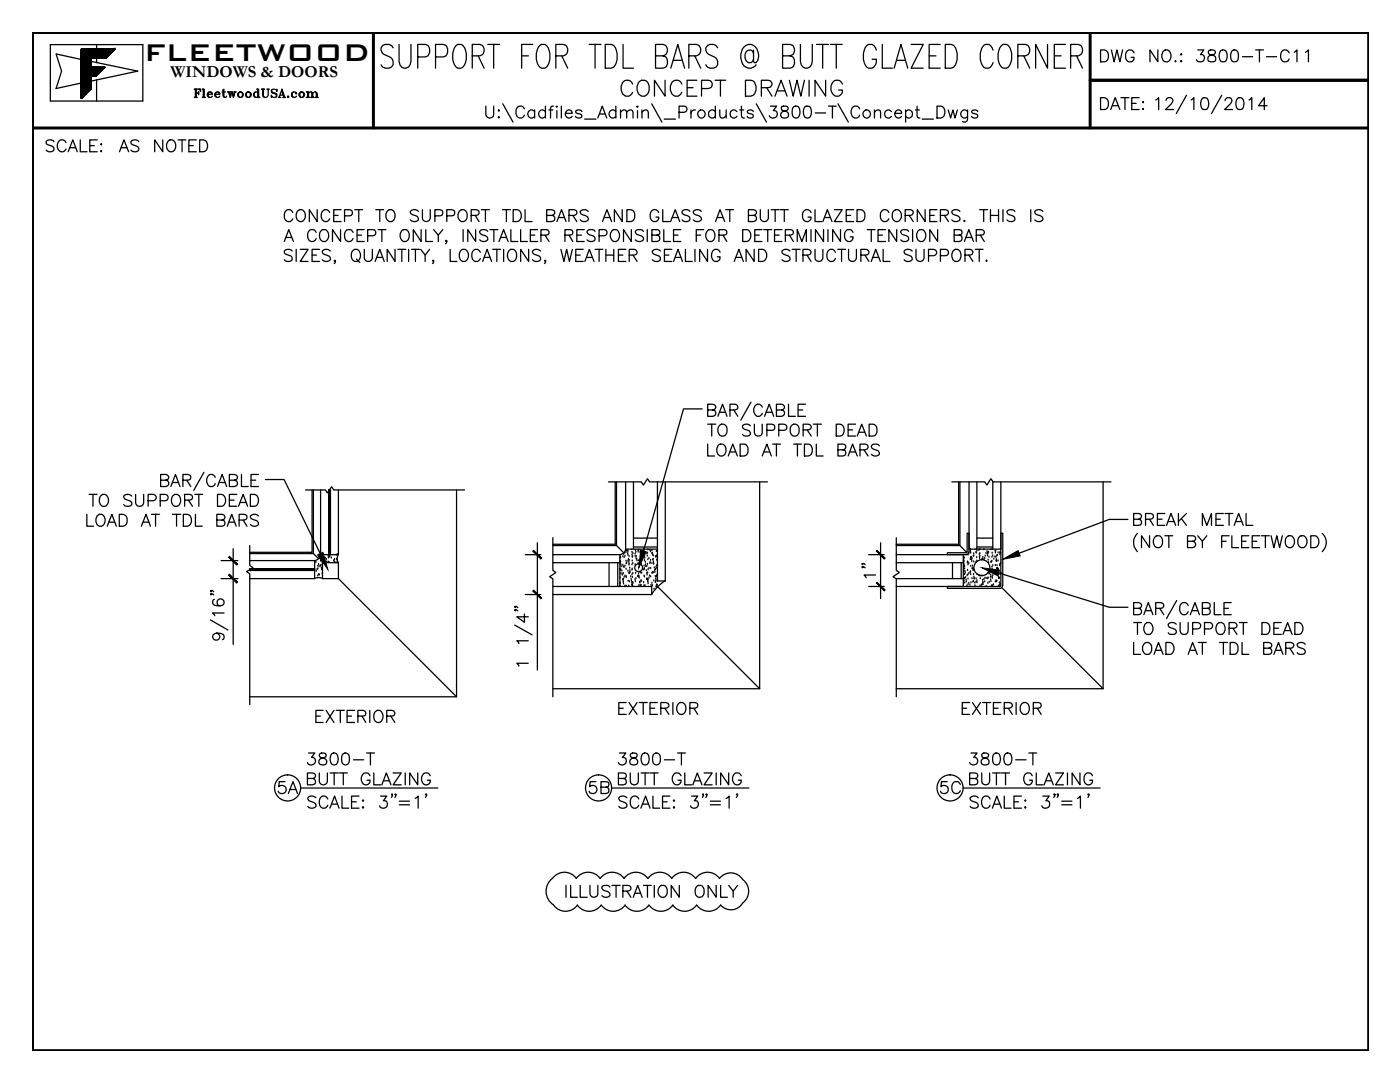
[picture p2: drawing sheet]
<svg xmlns="http://www.w3.org/2000/svg" width="279mm" height="216mm" viewBox="0 0 279 216" stroke-linecap="round" stroke-linejoin="round" font-family="sans-serif">
<defs><g id="words">
<text font-size="6.4" x="28.7" y="12.2">FLEETWOOD</text>
<text font-size="3.3" x="34.1" y="15.4">WINDOWS &amp; DOORS</text>
</g></defs>
<g fill="none" stroke="#000" stroke-width=".25">
<path d="M10 8.9h18.5v11.3h-18.5zM16.2 9.8h6.8l-1.9 1.8h-2.9v1.8h2.8l-1.8 1.7h-1v2.6l-2 2v-9.9h6.8l-1.9 1.8h-2.9v1.8h2.8h-2.8v-1.8h2.9l1.9-1.8h-6.8v9.9l2-2v-2.6h1h-1v2.6l-2 2zM16.2 10l.2-.2 1.9 1.8M16.2 10.3l.5-.5 1.9 1.8M16.2 10.8l1-1 1.9 1.8M16.2 11.6l1.8-1.8 1.9 1.8M16.2 10.4l2 1.9-2 2M16.2 10.9l2 2-2 1.9M16.2 11.2l2 1.9-2 2M16.2 13.3l2 2-2 1.9M16.2 13.9l2 1.9-2 2M16.2 14.2l2 1.9-2 1.9"/>
<path d="M16.2 14.7l2 2-2 1.9M16.2 15.5l2 2-2 1.9M16.2 19.5l.1 .1M16.2 19.3l.2 .2M16.2 19l.4 .3M16.2 18.7l.5 .5M16.2 18.5l.6 .6M16.2 18.2l.8 .7M16.2 17.9l.9 .9M16.2 17.7l1 1M16.2 17.4l1.2 1.1M16.2 17.1l1.3 1.3"/>
<path d="M16.2 16.9l1.4 1.4M16.2 16.3l1.7 1.7M16.2 16.1l1.8 1.7M16.2 15.8l2 1.9M16.2 15.3l2 1.9M16.2 15l2 1.9M16.2 14.4l2 2M16.2 13.6l2 2M16.2 13.1l2.1 2M16.2 12.8l2.4 2.3M16.2 12.5l2.7 2.6M16.2 12.3l2.9 2.8"/>
<path d="M16.2 12l3.1 3.1M16.2 11.7l3.2 3.3M16.2 11.5l2 1.9M16.2 10.6l2 2M16.2 10.1l2 1.9M16.2 9.8l2 2M16.9 9.8l-.7 .7M17 9.8l1.9 1.8M17.5 9.8l-1.3 1.3M17.5 9.8l1.9 1.8M17.8 9.8l-1.6 1.5M17.8 9.8l1.9 1.8"/>
<path d="M18.2 11.8l-2 1.9M18.2 12.1l-2 1.9M18.2 12.6l-2 1.9M18.2 15.6l-2 1.9M18.2 16.4l-2 1.9M18.2 16.9l-2 2M18.2 17.2l-2 1.9M18.2 12.2l9.3 2-9.3 2M18.3 9.8l-2.1 2.1-5-1.1 1.1 3.4-1.1 3.5 5-1.1 1.6 1.5M18.3 9.8l1.9 1.8M18.9 9.8l-2.7 2.6M18.9 9.8l1.8 1.8"/>
<path d="M19 13.4l-2.8 2.8M19 13.4l1 1M19.1 9.8l-2.9 2.9M19.1 9.8l1.9 1.8M19.3 8.9v.9M19.3 11.6v.9M19.3 15.9v4.3M19.6 14.8l-1.4-1.4-2 2M19.7 9.8l-3.5 3.4M19.7 14.7l-1.2-1.3-2.3 2.2M19.7 9.8l1.6 1.6M19.9 14.5l-1.2-1.1-2.5 2.5"/>
<path d="M19.9 9.8l-3.7 3.7M20 9.8l1.4 1.5M20.1 14.3l-.8-.9-3.1 3M20.2 14.2l-.7-.8-3.3 3.3M20.4 14l-.6-.6-3.6 3.6M20.5 11.6l-1.9-1.8-2.4 2.3M20.5 9.8l-1.9 1.8M20.5 9.8l1.2 1.2M20.5 13.9l-.4-.5-1.8 1.7M20.7 13.7l-.4-.3-1.7 1.7M20.7 9.8l-1.8 1.8M20.8 9.8l1.1 1.1"/>
<path d="M20.8 13.6l-.2-.2-1.7 1.7M20.9 13.5l-1.8 1.6M21.2 11.6l-1.8-1.8-3.2 3.1M21.3 9.8l-1.9 1.8M21.3 9.8l.8 .8M21.6 11.1l-1.4-1.3-1.9 1.8M21.8 9.8l-1.8 1.8M21.9 9.8l.5 .5M22 10.8l-1-1-1.9 1.8M22.1 9.8l-1.9 1.8M22.1 9.8l.4 .4M22.3 10.5l-.7-.7-1.9 1.8"/>
<path d="M22.6 9.8l-1.8 1.8M22.7 10.1l-.3-.3-1.9 1.8M22.7 9.8l.1 .2M22.9 9.8l-1.8 1.8M22.9 9.8h.1M38.7 17.8h1.3v.5l-.1-.5M38.7 19.4h.7M38.8 17.8l.2 .1M38.9 17.8l.1 .2M39 17.8v1.6M39 19.4h-.2M39 19.3l-.1 .1"/>
<path d="M39.1 17.9v1.5M39.2 17.8v1.6M39.2 18.6h.4M39.2 19.3l.1 .1M39.2 19.4h.1M39.3 17.8l-.1 .2M39.3 17.8l-.1 .1M39.6 18.3v.6zM39.6 18.4l-.1 .2 .1 .1M39.6 18.5l-.3 .1h.3M39.6 17.8l.4 .1M39.8 17.8l.2 .2"/>
<path d="M40.4 17.8h.3v1.6M40.4 19.4h.6M40.6 17.8v1.6M40.6 17.9l-.2-.1 .2 .2M40.6 19.3l-.2 .1h.2M40.7 17.9v1.5M40.7 19.3l.1 .1M40.7 19.4h.2M41.5 18.8h.9a.54 .54 0 0 0-.7-.3 .54 .54 0 0 0-.3 .7 .54 .54 0 0 0 .8 .2l.2-.2M41.5 18.6v.6M41.8 18.3l-.3 .4 .1 .6 .2 .1M42 18.3l.2 .5"/>
<path d="M42.2 18.5l.1 .2M43 18.8h.9a.54 .54 0 0 0-.7-.4 .54 .54 0 0 0-.4 .7 .54 .54 0 0 0 .7 .3l.4-.2M43 18.6v.6M43.3 18.3l-.3 .4 .1 .6 .2 .1M43.5 18.3l.2 .1v.4M43.7 18.5l.1 .2M44.3 18.3h.7M44.6 18l.1 1.3M45.2 19.2l-.4 .2-.3-.3v-1.1l.2-.2v1.3l.1 .3M45.4 18.3h.6M45.5 18.3l.2 .1M45.6 18.3l.3 1.1 .1-.2"/>
<path d="M45.7 18.3l.2 .9M45.8 18.3l.2 .9 .2-.9M45.9 18.3l-.1 .1M46.2 18.3h.2l.3 .9 .2-.8M46.2 18.3l.4 1.1 .1-.2M46.3 18.3l.3 .9M46.7 18.3h.4M46.8 18.3h.2M47.6 18.6v.6M47.9 18.3l-.3 .4 .1 .6 .2 .1M48.1 18.3l.3 .4-.1 .6-.2 .1M48.4 18.6v.6"/>
<path d="M49.2 18.6v.6M49.5 18.3l-.3 .4v.6l.3 .1M49.6 18.3l.4 .4-.1 .6-.3 .1M50 18.6v.6M50.7 18.6v.6M51.1 18.3l-.4 .4 .1 .6 .3 .1M51.2 17.8h.4v1.6M51.4 17.8v1.6h.5M51.4 18.6a.51 .51 0 0 0-.8 0 .51 .51 0 0 0 .2 .8h.4l.2-.2M51.4 17.9l-.1-.1 .1 .2M51.5 17.9v1.5M51.6 19.3l.1 .1"/>
<path d="M51.6 19.4h.2M52.2 17.8h.6M52.3 17.8l.1 .1M52.3 17.8l.1 .2M52.4 17.8v1.2a.56 .56 0 0 0 .6 .5 .56 .56 0 0 0 .5-.5v-1.1M52.5 17.9v1.3M52.5 17.8v1.3l.4 .3M52.6 17.8l-.1 .2M52.7 17.8l-.2 .1M53.3 17.8h.4M53.4 17.8h.3M54.2 18.3l1 .6"/>
<path d="M54.3 17.9a.33 .33 0 0 0 .2 .5l.7 .3a.54 .54 0 0 1-.4 .8 .54 .54 0 0 1-.6-.5v.4v-.2M55.2 18l.1-.2v.5a.54 .54 0 0 0-.7-.5 .54 .54 0 0 0-.4 .6l.7 .3a.39 .39 0 0 1 .2 .7M55.6 19.4h.4M55.6 19.4h.3M55.7 19.4l.6-1.6 .5 1.6M55.9 19h.7M56.2 18l.5 1.4M56.3 18l.4 1.4M56.4 19.4h.6M56.7 19.4h-.2M56.7 19.3l-.1 .1M56.7 19.3l.2 .1"/>
<path d="M57.4 19.3l.1-.1 .1 .2h-.1zM57.5 19.3v.1zM58.3 18.6v.6M58.6 18.3l-.3 .4 .1 .6 .2 .1M59.1 18.6l-.1 .1h.2a.54 .54 0 0 0-.8-.2 .54 .54 0 0 0 0 .9 .54 .54 0 0 0 .8-.2M59.8 18.6v.6M60.1 18.3l-.3 .4 .1 .6 .2 .1M60.3 18.3l.3 .4-.1 .6-.2 .1M60.6 18.6v.6M61.1 18.3h.5v1.1M61.1 19.4h.7M61.2 18.3l.2 .1"/>
<path d="M61.3 18.3l.1 .2M61.4 18.3v1.1M61.4 19.4h-.2M61.4 19.3l-.1 .1M61.5 18.4v1M61.6 18.6l.3-.3 .3 .1 .2 .3v.7M61.6 19.3l.1 .1M61.6 19.4h.1M62 19.4h.7M62.1 18.3l.1 1.1M62.2 18.5l.1 .9M62.2 19.4h-.1"/>
<path d="M62.2 19.3v.1M62.4 18.6l.4-.3 .3 .1 .2 .3v.7M62.4 19.3l.1 .1M62.4 19.4h.2M62.9 19.4h.6M63 18.3l.1 .3v.8M63.1 18.5l.1 .9M63.1 19.4h-.1M63.1 19.3l-.1 .1M63.3 19.3l.1 .1M63.3 19.4h.1M78.5 9.5a1.37 1.37 0 0 0-2.5 0 1.27 1.27 0 0 0 .7 1.4l1.1 .5a1.2 1.2 0 0 1 .7 1.1 1.2 1.2 0 0 1-.9 1.1h-.7l-.5-.2-.4-.5"/>
<path d="M79.6 8.9v3.3a1.22 1.22 0 0 0 1.4 1.4l.5-.2 .3-.5 .2-.7v-3.3M83.4 11.4h1.5a1.32 1.32 0 0 0 .9-1.3 1.32 1.32 0 0 0-.9-1.2h-1.5v4.7M86.9 11.4h1.6a1.32 1.32 0 0 0 .9-1.3 1.32 1.32 0 0 0-.9-1.2h-1.6v4.7M91 9.1l.4-.2a1.25 1.25 0 0 1 1.5 1.1 3 3 0 0 1-.9 3.6 1.26 1.26 0 0 1-1.5-1.1 3.7 3.7 0 0 1 .5-3.4zM94.2 11.1h1.6a1.19 1.19 0 0 0 .8-1.1 1.19 1.19 0 0 0-.8-1.1h-1.6v4.7M95.4 11.1l1.2 2.5M97.3 8.9h2.4M98.5 8.9v4.7M104.1 11.1h1.4M106.3 8.9h-2.2v4.7M107.7 9.1l.3-.2a1.25 1.25 0 0 1 1.6 1.1 3 3 0 0 1-.9 3.6 1.26 1.26 0 0 1-1.5-1.1 3.7 3.7 0 0 1 .5-3.4zM110.9 11.1h1.6a1.19 1.19 0 0 0 .8-1.1 1.19 1.19 0 0 0-.8-1.1h-1.6v4.7"/>
<path d="M112.1 11.1l1.2 2.5M117.6 8.9h2.3M118.8 8.9v4.7M120.8 8.9h1.2a1.9 1.9 0 0 1 1.2 1.8 3.4 3.4 0 0 1-.7 2.7l-.5 .2h-1.2zM124.3 8.9v4.7h2.1M126.3 16.8a1.18 1.18 0 0 0-1.4-.8 1.18 1.18 0 0 0-.9 1.2 1.47 1.47 0 0 0 1.5 2l.8-.8M127.4 16.4a1.18 1.18 0 0 1 1.4-.4 1.18 1.18 0 0 1 .8 1.2 1.47 1.47 0 0 1-1.5 2 1.88 1.88 0 0 1-.7-2.8zM130.8 11.1h1.5a1.19 1.19 0 0 0 .9-1.1 1.19 1.19 0 0 0-.9-1.1h-1.5v4.7h1.5a1.29 1.29 0 0 0 .9-1.2 1.29 1.29 0 0 0-.9-1.3M132.7 16v3.2l-2.1-3.2v3.2M133.9 13.6l1.4-4.7 1.3 4.7M134.4 12h1.7M136.1 16.8a1.18 1.18 0 0 0-1.4-.8 1.18 1.18 0 0 0-.9 1.2 1.47 1.47 0 0 0 1.5 2l.8-.8"/>
<path d="M137.1 17.5h1.2M137.5 11.1h1.5a1.19 1.19 0 0 0 .9-1.1 1.19 1.19 0 0 0-.9-1.1h-1.5v4.7M138.7 11.1l1.1 2.5M139.1 16h-2v3.2h2M140 17.7h1.4a.85 .85 0 0 0 .7-.6 .85 .85 0 0 0-.3-1l-1.8-.1v3.2M142.7 16h2.1M143.2 9.5a1.24 1.24 0 0 0-1.3-.7 1.24 1.24 0 0 0-1 1.2l.1 .4a4 4 0 0 0 1.9 1.2 1.25 1.25 0 0 1-.2 1.9 1.25 1.25 0 0 1-1.8-.6M143.8 16v3.2M148.8 16h1a1.45 1.45 0 0 1 1.1 2 1.34 1.34 0 0 1-1.1 1.2h-1zM150.4 10.7l-.2-.5-.3-.2a1.23 1.23 0 0 0-1.2 .7 1.23 1.23 0 0 0 .2 1.3l.5 .5h.5l.3-.3 .2-.4M150.4 10v2.2l.2 .3h.3a2.35 2.35 0 0 0-1-3.6 1.94 1.94 0 0 0-2.1 2 2.16 2.16 0 0 0 2.1 2.7l.8-.4 .2-.3M151.9 17.5l1.9-.1a.76 .76 0 0 0 0-1.3l-1.9-.1v3.2"/>
<path d="M153 17.5l1.1 1.7M154.7 19.2l1.2-3.2 1.2 3.2M155.1 18.1h1.5M156.2 11.1h1.5a1.19 1.19 0 0 0 .9-1.1 1.19 1.19 0 0 0-.9-1.1h-1.5v4.7h1.5a1.29 1.29 0 0 0 .9-1.2 1.29 1.29 0 0 0-.9-1.3M157.5 16l.8 3.2 .8-3.2 .7 3.2 .7-3.2M159.7 8.9v3.3a1.22 1.22 0 0 0 1.4 1.4l.5-.2 .3-.5 .2-.7v-3.3M161.5 16v3.2M163 8.9h2.4M164.2 8.9v4.7M164.8 16v3.2l-2.1-3.2v3.2M165.7 8.9h2.4M166.9 8.9v4.7"/>
<path d="M168.1 16.8a1.18 1.18 0 0 0-1.3-.8 1.18 1.18 0 0 0-1 1.2 1.51 1.51 0 0 0 1.6 2 1.14 1.14 0 0 0 .7-1.2h-.7M174.9 10a1.21 1.21 0 0 0-1.9-.9 3.3 3.3 0 0 0 .3 4.5 1.36 1.36 0 0 0 1.6-1.8h-.9M176.1 8.9v4.7h2M178.4 13.6l1.4-4.7 1.4 4.7M179 12h1.7M181.8 8.9h2.4l-2.4 4.7h2.4M185.4 11.1h1.4M187.6 8.9h-2.2v4.7h2.2M188.7 8.9h1.1a1.9 1.9 0 0 1 1.2 1.8 3.4 3.4 0 0 1-.7 2.7l-.5 .2h-1.1zM198.2 10a1.19 1.19 0 0 0-1.2-1.2 1.19 1.19 0 0 0-1.2 1.2 3 3 0 0 0 .9 3.6 1.26 1.26 0 0 0 1.5-1.1M199.9 9.1l.3-.2a1.25 1.25 0 0 1 1.5 1.1 3 3 0 0 1-.8 3.6 1.26 1.26 0 0 1-1.5-1.1 3.7 3.7 0 0 1 .5-3.4zM203.1 11.1h1.6a1.19 1.19 0 0 0 .8-1.1 1.19 1.19 0 0 0-.8-1.1h-1.6v4.7"/>
<path d="M204.3 11.1l1.2 2.5M209.1 8.9v4.7l-2.4-4.7v4.7M210.4 11.1h1.4M212.7 8.9h-2.3v4.7h2.3M213.7 11.1h1.5a1.19 1.19 0 0 0 .9-1.1 1.19 1.19 0 0 0-.9-1.1h-1.5v4.7M214.9 11.1l1.1 2.5M219.6 10h.8a1.26 1.26 0 0 1 .8 1.1 1.26 1.26 0 0 1-.8 1.2h-.8zM219.6 19.5h.8a1.26 1.26 0 0 1 .8 1.2 1.26 1.26 0 0 1-.8 1.2h-.8zM221.8 10l.5 2.3 .6-2.3 .6 2.3 .5-2.3M223.7 19.5h1.6M224.5 19.5v2.4M226.3 10.6a.87 .87 0 0 0-1-.6 .87 .87 0 0 0-.7 .9 1.04 1.04 0 0 0 .3 1.1 1.04 1.04 0 0 0 1.1 .2l.3-.4v-.4h-.6"/>
<path d="M227.3 19.5h-1.4v2.4h1.4M230.6 20l.6-.5v2.4M231.1 10v2.3l-1.6-2.3v2.3M232.1 10.3a.89 .89 0 0 1 1-.3 .89 .89 0 0 1 .6 .9 1.07 1.07 0 0 1-.3 1.1 1.07 1.07 0 0 1-1.1 .2 1.51 1.51 0 0 1-.2-1.9zM234.6 12.1l.1 .1-.1 .1zM235.6 10.9l.1-.1 .2 .1zM235.6 12.2l.1-.1 .2 .1zM236.8 19l-2 3.7M237.7 20l.6-.5v2.4M239 10h1.3l-.7 .9a.75 .75 0 0 1 .8 .8 .75 .75 0 0 1-1 .6l-.4-.1-.2-.3M240 19.6a.75 .75 0 0 1 1.1 .4 1.94 1.94 0 0 1-.2 1.8 .83 .83 0 0 1-1.2-.4 1.91 1.91 0 0 1 .3-1.8zM241.3 10.1a.48 .48 0 0 0 .2 .8 .96 .96 0 0 1 1.1 1l-.1 .2a.97 .97 0 0 1-1.4-.2 .73 .73 0 0 1 .6-.9l.5-.1a.48 .48 0 0 0 .2-.8l-.3-.1z"/>
<path d="M243.6 10.1a.75 .75 0 0 1 1.2 .3 1.94 1.94 0 0 1-.2 1.8 .83 .83 0 0 1-1.2-.3 1.91 1.91 0 0 1 .2-1.8zM243.8 19l-2 3.7M245.9 10.1a.77 .77 0 0 1 1.2 .3 2.14 2.14 0 0 1-.3 1.8 .8 .8 0 0 1-1.1-.3 1.91 1.91 0 0 1 .2-1.8zM247 19.6a.75 .75 0 0 1 1.1 .4 1.94 1.94 0 0 1-.2 1.8 .83 .83 0 0 1-1.1-.4 1.91 1.91 0 0 1 .2-1.8zM248 11.3h2M249.3 20l.5-.5v2.4M250.6 10h1.6M251.3 10v2.3M252.7 11.3h2.1M257.3 10.6a.87 .87 0 0 0-1-.6 .87 .87 0 0 0-.7 .9 1.04 1.04 0 0 0 .2 1.1 1.04 1.04 0 0 0 1.1 .2l.4-.4M258.3 10.4l.5-.4v2.3M260.5 10.4l.6-.4v2.3"/>
<path d="M10.8 28.3a.88 .88 0 0 0-.9-.4 .88 .88 0 0 0-.7 .6l.2 .3 .9 .3a.58 .58 0 0 1 .3 1.1 1.05 1.05 0 0 1-1.4-.3M13.2 28.5a.9 .9 0 0 0-1-.6 .9 .9 0 0 0-.8 .9 1.06 1.06 0 0 0 .3 1.1 1.06 1.06 0 0 0 1.1 .3l.4-.5M13.6 30.3l.9-2.4 .9 2.4M13.9 29.5h1.2M16 27.9v2.4h1.4M17.9 29.1h.9M19.4 27.9h-1.5v2.4h1.5M20.1 28.8h.2l-.1 .1zM20.1 30.2h.2l-.1 .1zM23.8 30.3l.9-2.4 1 2.4M24.2 29.5h1.1M27.7 28.3a.88 .88 0 0 0-.8-.4 .88 .88 0 0 0-.8 .6l.2 .3 .9 .3a.61 .61 0 0 1 .3 1.1 1.05 1.05 0 0 1-1.4-.3"/>
<path d="M32.5 27.9v2.4l-1.6-2.4v2.4M33.7 28a.91 .91 0 0 1 1.4 .8 1.09 1.09 0 0 1-1.2 1.5 1.35 1.35 0 0 1-.2-2.3zM35.5 27.9h1.6M36.3 27.9v2.4M37.7 29.1h.9M39.2 27.9h-1.5v2.4h1.5M39.8 27.9a1.28 1.28 0 0 1 1.5 .5 1.28 1.28 0 0 1-.1 1.5l-.6 .4h-.8zM97 21.2v1.7a.79 .79 0 0 0 .7 .7 .79 .79 0 0 0 .8-.7v-1.7M99.5 21.9l.2 .2-.2 .1zM99.5 23.3l.2 .1-.2 .2zM100.3 20.7l2.1 3.7M104.7 21.7a.87 .87 0 0 0-1-.5 .87 .87 0 0 0-.7 .9 1.03 1.03 0 0 0 .2 1.1 1.03 1.03 0 0 0 1.1 .2l.4-.4"/>
<path d="M106.7 22.3a.76 .76 0 0 0-1.1-.1 .76 .76 0 0 0 0 1.1 .76 .76 0 0 0 1.1-.1M106.7 21.9v1.7M108.9 22.3a.76 .76 0 0 0-1.2-.1 .76 .76 0 0 0 0 1.1 .76 .76 0 0 0 1.2-.1M108.9 21.2v2.4M109.5 21.9h.8M110.5 21.2l-.5 .1-.1 .3v2M111 21.3h.2l-.1 .1zM111.1 22.1v1.5M112 21.2v2.4M112.8 22.6h1.4a.7 .7 0 0 0-.8-.7 .7 .7 0 0 0-.6 1 .73 .73 0 0 0 .6 .7 .73 .73 0 0 0 .8-.4M116.1 22.3a.74 .74 0 0 0-1.2 0l.1 .2 1 .4 .1 .3a.74 .74 0 0 1-1.2 0M116.7 23.8h2.2"/>
<path d="M119.3 23.6l.9-2.4 .9 2.4M119.6 22.7h1.1M122.9 22.3a.76 .76 0 0 0-1.1-.1 .76 .76 0 0 0 0 1.1 .76 .76 0 0 0 1.1-.1M122.9 21.2v2.4M123.8 22.4l.6-.5 .5 .2 .2 1.5M123.8 21.9v1.7M125.1 22.4l.6-.5 .5 .2 .1 1.5M127.1 21.3h.3l-.2 .1zM127.2 22.1v1.5M128.1 22.4l.6-.5 .6 .2 .1 1.5M128.1 21.9v1.7M130.1 20.7l2 3.7"/>
<path d="M132.6 23.8h2.2M135.5 22.4h1a.62 .62 0 0 0 .6-.6 .62 .62 0 0 0-.6-.6h-1v2.4M137.9 21.9v1.7M138.8 21.9a.78 .78 0 0 0-.9 .7M142.8 22.3a.76 .76 0 0 0-1.2-.1 .76 .76 0 0 0 0 1.1 .76 .76 0 0 0 1.2-.1M142.8 21.2v2.4M143.7 21.9l.1 1.5 .5 .2 .6-.5M144.9 21.9v1.7M147.1 22.3a.76 .76 0 0 0-1.1-.1 .76 .76 0 0 0 0 1.1 .76 .76 0 0 0 1.1-.1M147.6 21.9h.8M148 21.2v1.9l.1 .3 .5 .2M150.3 22.3a.7 .7 0 0 0-1.2 0l.1 .2a1.04 1.04 0 0 1 1.1 .7 .7 .7 0 0 1-1.2 0"/>
<path d="M150.9 20.7l2.1 3.7M153.8 21.2h1.2l-.7 .9a.79 .79 0 0 1 .8 1.1 .79 .79 0 0 1-1.3 .2l-.3-.3M156 21.3a.51 .51 0 0 0 .3 .8 .96 .96 0 0 1 1.1 1 .81 .81 0 0 1-1 .5 .81 .81 0 0 1-.6-.9 1.05 1.05 0 0 1 1.1-.6l.3-.2 .1-.4a.97 .97 0 0 0-1.3-.2zM158.4 21.3a.8 .8 0 0 1 1.1 .3 1.91 1.91 0 0 1-.2 1.8 .77 .77 0 0 1-1.1-.3 2.14 2.14 0 0 1 .2-1.8zM160.7 21.3a.83 .83 0 0 1 1.1 .3 1.91 1.91 0 0 1-.2 1.8 .75 .75 0 0 1-1.1-.3 1.94 1.94 0 0 1 .2-1.8zM162.7 22.5h2.1M165.3 21.2h1.6M166.1 21.2v2.4M167.2 20.7l2.1 3.7M171.5 21.7a.87 .87 0 0 0-.9-.5 .87 .87 0 0 0-.7 .9 1.03 1.03 0 0 0 .2 1.1 1.03 1.03 0 0 0 1.1 .2l.3-.4M174.5 22.4l.6-.5 .6 .2v1.5M174.5 21.9v1.7"/>
<path d="M177.9 22.3a.76 .76 0 0 0-1.1-.1 .76 .76 0 0 0 0 1.1 .76 .76 0 0 0 1.1-.1M178.6 22.6h1.3a.68 .68 0 0 0-.6-.7 .68 .68 0 0 0-.7 .7 .75 .75 0 0 0 .4 .9 .75 .75 0 0 0 .9-.3M180.7 22.3a.76 .76 0 0 1 1.2-.1 .76 .76 0 0 1 0 1.1 .76 .76 0 0 1-1.2-.1M180.7 21.9v2.5M182.7 21.9h.8M183 21.2v1.9l.1 .3 .5 .2M184 23.8h2.3M187 21.2a1.28 1.28 0 0 1 1.4 .5 1.28 1.28 0 0 1 0 1.5l-.6 .4h-.8zM189.2 21.9l.5 1.7 .5-1.7 .4 1.7 .5-1.7M193.1 21.9v1.9a.61 .61 0 0 1-.4 .5 .61 .61 0 0 1-.6-.1M193.1 22.3a.76 .76 0 0 0-1.1-.1 .76 .76 0 0 0 0 1.1 .76 .76 0 0 0 1.1-.1M195.1 22.3a.7 .7 0 0 0-1.2 0l.1 .2a1.04 1.04 0 0 1 1.1 .7 .7 .7 0 0 1-1.2 0"/>
<path d="M221.7 21.9l.9-2.4 .9 2.4M222 21.1h1.2M225.9 20.6h.9M228 20.4l.1-.1 .1 .1zM228 21.8l.1-.2 .1 .2zM232.7 20.1l.1-.4 .3-.2 .7 .1a.52 .52 0 0 1 .1 .8l-1.3 1.5h1.6M244.5 20.1l.2-.5 .7-.1a.62 .62 0 0 1 .4 .9l-1.4 1.5h1.6M252.9 21.1h-1.7l1.1-1.6v2.4M56.7 48.2l.9-2.4 1 2.4M57.1 47.4h1.1M58.3 50.1a.87 .87 0 0 0-.9-.4 .87 .87 0 0 0-.7 .6l.3 .4 .9 .3a.59 .59 0 0 1 .4 .8 1.02 1.02 0 0 1-1.6 0M58.4 42.4a.87 .87 0 0 0-1-.6 .87 .87 0 0 0-.7 .9 1.09 1.09 0 0 0 1.2 1.5l.5-.5"/>
<path d="M59.1 49.8v2.4M59.3 42.2a.89 .89 0 0 1 1-.3 .89 .89 0 0 1 .6 .8 1.04 1.04 0 0 1-.2 1.2 1.04 1.04 0 0 1-1.1 .2 1.44 1.44 0 0 1-.3-1.9zM59.9 49.8h1.6l-1.6 2.4h1.6M62.3 50.9h.9M63.1 46.4a.87 .87 0 0 0-1-.6 .87 .87 0 0 0-.7 .9 1.03 1.03 0 0 0 .2 1.2 1.03 1.03 0 0 0 1.2 .2l.3-.5M63.3 41.8v2.4l-1.6-2.4v2.4M63.8 49.8h-1.5v2.4h1.5M64 46.2a.89 .89 0 0 1 1-.4 .89 .89 0 0 1 .6 .9 1.04 1.04 0 0 1-.2 1.1 1.04 1.04 0 0 1-1.2 .3 1.47 1.47 0 0 1-.2-1.9zM65.8 42.4a.87 .87 0 0 0-1-.6 .87 .87 0 0 0-.7 .9 1.09 1.09 0 0 0 1.1 1.5l.6-.5M65.9 50.1a1.08 1.08 0 0 0-1.6 0 .61 .61 0 0 0 .5 .7l.7 .2a.56 .56 0 0 1 .4 .5 .56 .56 0 0 1-.2 .5 1.08 1.08 0 0 1-1.4-.2M66.6 43h.9M66.9 52l-.1 .2-.1-.2 .1-.1 .1 .1-.2 .6"/>
<path d="M68 45.8v2.4l-1.6-2.4v2.4M68.1 41.8h-1.5v2.4h1.5M68.8 43.1h1a.61 .61 0 0 0 .6-.6 .61 .61 0 0 0-.6-.7h-1v2.4M70.3 50.1a.89 .89 0 0 1 1.1-.3 .89 .89 0 0 1 .5 .9 1.04 1.04 0 0 1-.2 1.1 1.04 1.04 0 0 1-1.1 .2 1.51 1.51 0 0 1-.3-1.9zM70.5 46.4a.87 .87 0 0 0-1-.6 .87 .87 0 0 0-.7 .9 1.03 1.03 0 0 0 .2 1.2 1.03 1.03 0 0 0 1.1 .2l.4-.5M70.8 41.8h1.6M71.1 51.7l.7 .7M71.3 46.9h.9M71.6 41.8v2.4M72.7 45.8h-1.4v2.4h1.4M72.7 49.8v1.7a.81 .81 0 0 0 .8 .7 .81 .81 0 0 0 .8-.7v-1.7M73.4 47h1a.62 .62 0 0 0 .6-.6 .62 .62 0 0 0-.6-.6h-1v2.4"/>
<path d="M74.9 52.2l.9-2.4 .9 2.4M75 41.8h1.6M75.2 51.4h1.1M75.5 45.8h1.5M75.8 41.8v2.4M76.2 45.8v2.4M77.3 42.2l.2-.2a.91 .91 0 0 1 1.3 .7 1.09 1.09 0 0 1-1.1 1.5l-.2-.1a1.38 1.38 0 0 1-.2-1.9zM78.8 49.8v2.4l-1.5-2.4v2.4M79.4 49.8h1.6M80.2 49.8v2.4M80.3 45.9a1.09 1.09 0 0 1 1.3 .4 1.09 1.09 0 0 1-.1 1.3 .87 .87 0 0 1-1 .6 .87 .87 0 0 1-.6-.9 1.53 1.53 0 0 1 .4-1.4zM81.5 49.8v2.4"/>
<path d="M82.1 49.8h1.6M82.9 49.8v2.4M83.5 42.2a.92 .92 0 0 0-1.6 .2 1.24 1.24 0 0 0 1.1 .7 .61 .61 0 0 1 .3 1 1.13 1.13 0 0 1-1.4-.2M84 49.8l.9 1.1v1.3M84 45.8v2.4l-1.5-2.4v2.4M84.3 41.8v1.7a.79 .79 0 0 0 .8 .7 .79 .79 0 0 0 .8-.7v-1.7M85 45.8v2.4h1.3M85.7 49.8l-.8 1.1M86.5 45.8l1 1.1v1.3M86.5 52v.2l-.2-.2 .2-.1v.1l-.2 .6M86.8 43.1h1a.61 .61 0 0 0 .6-.6 .61 .61 0 0 0-.6-.7h-1v2.4M88.4 45.8l-.9 1.1"/>
<path d="M89.2 43.1l1.3-.1a.65 .65 0 0 0 .2-.7 .65 .65 0 0 0-.5-.5h-1v2.4M89.2 48.1l-.2 .1-.1-.1 .1-.2a.44 .44 0 0 1-.1 .8M89.8 49.8v2.4h1.4M91.7 42.2l.2-.2a.89 .89 0 0 1 1.3 .7 1.09 1.09 0 0 1-1.1 1.5l-.2-.1a1.38 1.38 0 0 1-.2-1.9zM91.9 50.1a.89 .89 0 0 1 1-.3 .89 .89 0 0 1 .6 .9 1.06 1.06 0 0 1-.3 1.1 1.06 1.06 0 0 1-1.1 .2 1.58 1.58 0 0 1-.2-1.9zM92.4 45.8v2.4M94 43l1.4-.1a.56 .56 0 0 0 0-.9l-1.4-.2v2.4M94.8 43l.8 1.2M94.9 45.8v2.4l-1.5-2.4v2.4M95.9 50.3a.87 .87 0 0 0-1-.5 .87 .87 0 0 0-.7 .9 1.03 1.03 0 0 0 .2 1.1 1.03 1.03 0 0 0 1.1 .2l.4-.4M96.1 41.8h1.6M96.3 52.2l.9-2.4 .9 2.4"/>
<path d="M96.7 51.4h1.1M96.9 41.8v2.4M97.3 46.2a.92 .92 0 0 0-1.6 .2 1.24 1.24 0 0 0 1.2 .6 .56 .56 0 0 1 .4 .5 .56 .56 0 0 1-.2 .6 1.08 1.08 0 0 1-1.4-.2M97.8 45.8h1.6M98.4 49.8h1.5M98.6 45.8v2.4M99.2 49.8v2.4M99.6 48.2l.9-2.4 .9 2.4M99.9 47.4h1.2M100.3 41.8h1.6M100.5 49.8v2.4M101.1 41.8v2.4"/>
<path d="M101.5 50.1l.2-.2a.89 .89 0 0 1 1.4 .8 1.03 1.03 0 0 1-.2 1.1 1.03 1.03 0 0 1-1.2 .2 1.45 1.45 0 0 1-.2-1.9zM102 45.8v2.4h1.3M102.4 41.8h.8a1.26 1.26 0 0 1 .9 1.2 1.26 1.26 0 0 1-.9 1.2h-.8zM103.9 45.8v2.4h1.4M104.8 41.8v2.4h1.4M105.5 49.8v2.4l-1.6-2.4v2.4M105.8 46.9h.9M107.3 45.8h-1.5v2.4h1.5M107.9 50.1a1.08 1.08 0 0 0-1.6 0 .61 .61 0 0 0 .4 .7l.7 .2a.56 .56 0 0 1 .5 .5 .56 .56 0 0 1-.3 .5 1.08 1.08 0 0 1-1.3-.2M108 46.9h1a.59 .59 0 0 0 .6-.7l-.2-.3-1.4-.1v2.4M108.8 46.9l.8 1.3M108.9 52l-.1 .2-.1-.2 .1-.1 .1 .1-.2 .6"/>
<path d="M109.1 43h1a.64 .64 0 0 0 .6-.7l-.1-.2-.5-.3h-1v2.4h1a.63 .63 0 0 0 .6-.4 .63 .63 0 0 0-.2-.7l-.4-.1M111.1 44.2l1-2.4 .9 2.4M111.5 43.4h1.1M111.9 49.8l.6 2.4 .6-2.4 .5 2.4 .6-2.4M112.7 46.9l1.4-.1a.59 .59 0 0 0 0-.9l-1.4-.1v2.4M113.6 43l1.3-.1a.56 .56 0 0 0 0-.9l-1.3-.2v2.4M113.6 46.9l.7 1.3M114.3 43l.8 1.2M114.9 50.9h.9M115.1 46.9h.9M116.4 49.8h-1.5v2.4h1.5M116.6 45.8h-1.5v2.4h1.5"/>
<path d="M116.7 52.2l.9-2.4 .9 2.4M117.1 51.4h1.1M117.4 42.2a.92 .92 0 0 0-1.6 .2 1.24 1.24 0 0 0 1.1 .7 .58 .58 0 0 1 .3 1 1.08 1.08 0 0 1-1.4-.2M118.8 46.2a.92 .92 0 0 0-1.6 .2 1.24 1.24 0 0 0 1.1 .6 .58 .58 0 0 1 .4 .5 .58 .58 0 0 1-.2 .6 1.13 1.13 0 0 1-1.3-.2M118.8 49.8h1.5M119.6 47h1a.62 .62 0 0 0 .5-.6 .62 .62 0 0 0-.5-.6h-1v2.4M119.6 49.8v2.4M120.2 44.2l.9-2.4 1 2.4M120.6 43.4h1.1M120.9 50.9h1.6M120.9 49.8v2.4M122.3 45.9a1.09 1.09 0 0 1 1.2 .4 1.09 1.09 0 0 1 0 1.3 .87 .87 0 0 1-1 .6 .87 .87 0 0 1-.7-.9 1.53 1.53 0 0 1 .5-1.4z"/>
<path d="M122.5 49.8v2.4M123.4 50.9h.9M124.2 41.8v2.4l-1.6-2.4v2.4M124.9 49.8h-1.5v2.4h1.5M125.1 41.8h.8a1.28 1.28 0 0 1 .8 1.2 1.28 1.28 0 0 1-.8 1.2h-.8zM125.6 50.9l1.3-.1a.56 .56 0 0 0 0-.9l-1.3-.1v2.4M126 45.8v2.4l-1.6-2.4v2.4M126.3 50.9l.8 1.3M128.4 46.2a.91 .91 0 0 0-1.6 .2l.5 .4a1.24 1.24 0 0 1 1.1 .7v.4a1.08 1.08 0 0 1-1.6 0M129.2 45.8v2.4M130.1 46.9l1.4-.1a.59 .59 0 0 0 0-.9l-1.4-.1v2.4l1.4-.1a.65 .65 0 0 0 .2-.7 .65 .65 0 0 0-.6-.5M131.5 42.4a.87 .87 0 0 0-1-.6 .87 .87 0 0 0-.7 .9 1.09 1.09 0 0 0 1.1 1.5 .84 .84 0 0 0 .6-.9h-.6"/>
<path d="M131.8 50.1a1.06 1.06 0 0 0-1.6 0 .61 .61 0 0 0 .5 .7l.6 .2a.58 .58 0 0 1 .5 .5 .58 .58 0 0 1-.2 .5 1.13 1.13 0 0 1-1.4-.2M132.3 41.8v2.4h1.3M132.5 45.8v2.4h1.3M132.6 50.9h.9M133.8 44.2l1-2.4 .9 2.4M134.1 49.8h-1.5v2.4h1.5M134.2 43.4h1.1M134.4 52.2l.9-2.4 .9 2.4M134.4 46.9h.9M134.8 51.4h1.1M135.9 45.8h-1.5v2.4h1.5M136.8 49.8v2.4h1.3"/>
<path d="M137.7 42.2a.88 .88 0 0 0-.9-.4 .88 .88 0 0 0-.7 .6l.1 .2 .3 .3 .8 .2a.58 .58 0 0 1 .2 1 1.05 1.05 0 0 1-1.4-.2M138.7 49.8v2.4M139 46.9h.8M140 42.2a.92 .92 0 0 0-1.6 .2 1.24 1.24 0 0 0 1.1 .7 .58 .58 0 0 1 .2 1 1.08 1.08 0 0 1-1.3-.2M140.4 45.8h-1.4v2.4M141.2 49.8v2.4l-1.6-2.4v2.4M141.3 45.9a1.09 1.09 0 0 1 1.3 .4 1.09 1.09 0 0 1 0 1.3 .87 .87 0 0 1-1 .6 .87 .87 0 0 1-.7-.9 1.53 1.53 0 0 1 .4-1.4zM142.8 44.2l.9-2.4 .9 2.4M143.1 43.4h1.2M143.5 46.9l1.3-.1a.59 .59 0 0 0 0-.9l-1.3-.1v2.4M143.7 50.3a.87 .87 0 0 0-1-.5 .87 .87 0 0 0-.7 .9 1.03 1.03 0 0 0 .2 1.1 1.03 1.03 0 0 0 1.2 .2l.2-.2 .1-.6h-.6M144.3 46.9l.7 1.3"/>
<path d="M144.8 41.8h1.6M145.6 41.8v2.4M146.5 52.2l1-2.4 .9 2.4M146.9 51.4h1.1M148.2 45.8h.8a1.26 1.26 0 0 1 .9 1.2 1.26 1.26 0 0 1-.9 1.2h-.8zM149.4 43h1a.64 .64 0 0 0 .6-.7l-.2-.2-.4-.3h-1v2.4h1a.63 .63 0 0 0 .6-.4 .63 .63 0 0 0-.3-.7l-.3-.1M150.5 49.8v2.4l-1.6-2.4v2.4M150.6 46.9h.9M151.4 49.8h.8a1.29 1.29 0 0 1 .8 1.2 1.29 1.29 0 0 1-.8 1.2h-.8zM151.7 41.8v1.7a.81 .81 0 0 0 .8 .7 .81 .81 0 0 0 .8-.7v-1.7M152.1 45.8h-1.5v2.4h1.5M152.4 45.8h1.6"/>
<path d="M153.2 45.8v2.4M153.9 41.8h1.6M154.6 46.9h.9M154.7 41.8v2.4M155.7 41.8h1.6M156.1 45.8h-1.5v2.4h1.5M156.5 41.8v2.4M156.7 46.9l1.4-.1a.54 .54 0 0 0 0-.9l-1.4-.1v2.4M157.5 46.9l.8 1.3M157.7 50.1a1.08 1.08 0 0 0-1.6 0 .61 .61 0 0 0 .4 .7l.7 .2a.56 .56 0 0 1 .4 .5 .56 .56 0 0 1-.2 .5 1.08 1.08 0 0 1-1.3-.2M158.1 49.8h1.6M158.9 49.8v2.4"/>
<path d="M159.1 48.2v-2.4l.9 2.4 .9-2.4v2.4M160.2 50.9l1.4-.1a.51 .51 0 0 0 0-.9l-1.4-.1v2.4M161.1 50.9l.8 1.3M161.9 42.4a.87 .87 0 0 0-1-.6 .87 .87 0 0 0-.7 .9 1.08 1.08 0 0 0 1.1 1.5 .81 .81 0 0 0 .6-.9h-.6M161.9 45.8v2.4M162.7 41.8v2.4h1.3M162.7 49.8v1.7a.79 .79 0 0 0 .7 .7 .79 .79 0 0 0 .8-.7v-1.7M164.2 44.2l.9-2.4 .9 2.4M164.4 45.8v2.4l-1.7-2.4v2.4M164.6 43.4h1.1M165.2 45.8v2.4M166.5 41.8h1.6l-1.6 2.4h1.6"/>
<path d="M166.7 50.3a.87 .87 0 0 0-1-.5 .87 .87 0 0 0-.7 .9 1.03 1.03 0 0 0 .2 1.1 1.03 1.03 0 0 0 1.2 .2l.3-.4M167.2 49.8h1.6M167.7 45.8v2.4l-1.5-2.4v2.4M168 49.8v2.4M168.9 43h.9M169.3 49.8v1.7a.79 .79 0 0 0 .8 .7 .79 .79 0 0 0 .8-.7v-1.7M170.2 46.4a.87 .87 0 0 0-1-.6 .87 .87 0 0 0-.7 .9 1.03 1.03 0 0 0 .3 1.2 1.03 1.03 0 0 0 1.1 .2l.3-.5v-.3h-.5M170.4 41.8h-1.5v2.4h1.5M171 41.8h.8a1.26 1.26 0 0 1 .8 1.2 1.26 1.26 0 0 1-.8 1.2h-.8zM171.8 50.9l1.4-.1a.56 .56 0 0 0 0-.9l-1.4-.1v2.4M172.6 50.9l.8 1.3M173.1 45.8h1.5"/>
<path d="M173.9 52.2l.9-2.4 .9 2.4M173.9 45.8v2.4M174.2 51.4h1.2M175.2 46.9h.9M176.2 49.8v2.4h1.4M176.7 45.8h-1.5v2.4h1.5M177.4 42.4a.87 .87 0 0 0-1-.6 .87 .87 0 0 0-.7 .9 1.08 1.08 0 0 0 1.1 1.5l.6-.5M178.3 42.2a.89 .89 0 0 1 1-.3 .89 .89 0 0 1 .6 .8 1.04 1.04 0 0 1-.2 1.2 1.04 1.04 0 0 1-1.2 .2 1.44 1.44 0 0 1-.2-1.9zM179 45.8v2.4l-1.6-2.4v2.4M180.7 43h1a.65 .65 0 0 0 .6-.7l-.3-.3-.3-.2h-1v2.4M181.3 46.2a.88 .88 0 0 0-.8-.4 .88 .88 0 0 0-.7 .6l.2 .3 .9 .3a.59 .59 0 0 1 .4 .9 1.02 1.02 0 0 1-1.5 0M181.5 43l.8 1.2"/>
<path d="M182 50.1a1.08 1.08 0 0 0-1.6 0 .61 .61 0 0 0 .5 .7l.7 .2a.56 .56 0 0 1 .4 .5 .56 .56 0 0 1-.2 .5 1.05 1.05 0 0 1-1.4-.2M182.1 45.8v2.4M182.8 49.8v1.7a.81 .81 0 0 0 .8 .7 .81 .81 0 0 0 .8-.7v-1.7M183.1 46.2a.89 .89 0 0 1 1.1-.4 .89 .89 0 0 1 .6 .9 1.04 1.04 0 0 1-.3 1.1 1.04 1.04 0 0 1-1.1 .3 1.47 1.47 0 0 1-.3-1.9zM184.6 41.8v2.4l-1.5-2.4v2.4M185.3 51h1a.64 .64 0 0 0 .6-.6 .64 .64 0 0 0-.6-.6h-1v2.4M185.6 43h.9M187 41.8h-1.4v2.4h1.4M187.1 45.8v2.4l-1.5-2.4v2.4M187.7 43h1a.65 .65 0 0 0 .6-.7l-.2-.3-.4-.2h-1v2.4M187.7 51h1a.64 .64 0 0 0 .6-.6 .64 .64 0 0 0-.6-.6h-1v2.4M188.5 43l.8 1.2"/>
<path d="M190.2 50.1a.89 .89 0 0 1 1-.3 .89 .89 0 0 1 .6 .9 1.03 1.03 0 0 1-.2 1.1 1.03 1.03 0 0 1-1.2 .2 1.51 1.51 0 0 1-.2-1.9zM190.4 46.9l1.4-.1a.59 .59 0 0 0 0-.9l-1.4-.1v2.4l1.4-.1a.65 .65 0 0 0 .2-.7 .65 .65 0 0 0-.6-.5M191.6 42.2a.91 .91 0 0 0-1.6 .2l.4 .5a1.24 1.24 0 0 1 1.2 .6v.4a1.08 1.08 0 0 1-1.6 0M192.3 44.1h.3l-.1 .1zM192.5 48.2l.9-2.4 .9 2.4M192.6 50.9l1.3-.1a.56 .56 0 0 0 0-.9l-1.3-.1v2.4M192.8 47.4h1.1M193.4 50.9l.8 1.3M194.6 49.8h1.6M194.8 46.9l1.4-.1a.54 .54 0 0 0 0-.9l-1.4-.1v2.4M195.4 49.8v2.4M195.5 41.8h1.6"/>
<path d="M195.6 46.9l.8 1.3M196.3 41.8v2.4M196.9 51.9l.1 .1-.1 .2zM197.7 43h1.6M197.7 41.8v2.4M199.3 41.8v2.4M200.2 41.8v2.4M202.5 42.2a.88 .88 0 0 0-.8-.4 .88 .88 0 0 0-.7 .6l.2 .3 .9 .4a.58 .58 0 0 1 .2 1 1.05 1.05 0 0 1-1.3-.2M205.7 41.8v2.4M208.1 42.2a.92 .92 0 0 0-1.6 .2l.5 .5a1.24 1.24 0 0 1 1.1 .6 .83 .83 0 0 1-.5 .8 .83 .83 0 0 1-.9-.2l-.2-.2M17.8 98.7h1.6M18.6 98.7v2.3"/>
<path d="M20 99a.89 .89 0 0 1 1.1-.3 .89 .89 0 0 1 .5 .9 1.07 1.07 0 0 1-.2 1.1 1.07 1.07 0 0 1-1.1 .2 1.51 1.51 0 0 1-.3-1.9zM26.3 99a.92 .92 0 0 0-1.6 .2l.2 .4 .9 .3a.63 .63 0 0 1 .5 .8 1.08 1.08 0 0 1-1.6 0M27.1 98.7v1.6a.81 .81 0 0 0 .8 .7 .81 .81 0 0 0 .8-.7v-1.6M29.6 99.9h1a.64 .64 0 0 0 .6-.6 .64 .64 0 0 0-.6-.6h-1v2.3M32 99.9h1a.64 .64 0 0 0 .6-.6 .64 .64 0 0 0-.6-.6h-1v2.3M32.1 95.8l1.3-.1a.51 .51 0 0 0 0-.9l-1.3-.1v2.4h1a.64 .64 0 0 0 .6-.7 .64 .64 0 0 0-.6-.6M34.1 97.1l.9-2.4 .9 2.4M34.4 99a.89 .89 0 0 1 1.1-.3 .89 .89 0 0 1 .5 .9 1.04 1.04 0 0 1-.2 1.1 1.04 1.04 0 0 1-1.1 .2 1.51 1.51 0 0 1-.3-1.9zM34.4 96.3h1.2M36.5 95.8l1.4-.1a.56 .56 0 0 0 0-.9l-1.4-.1v2.4M36.8 99.8l1.4-.1a.56 .56 0 0 0 0-.9l-1.4-.1v2.3M37.3 95.8l.8 1.3"/>
<path d="M37.6 99.8l.8 1.2M38.9 98.7h1.5M39.7 98.7v2.3M40.7 94.2l-2 3.6M42.9 95.3a.87 .87 0 0 0-1-.6 .87 .87 0 0 0-.7 .9 1.04 1.04 0 0 0 .3 1.1 1.04 1.04 0 0 0 1.1 .3l.3-.5M43.4 97.1l.9-2.4 .9 2.4M43.4 98.7h.8a1.26 1.26 0 0 1 .8 1.1 1.26 1.26 0 0 1-.8 1.2h-.8zM43.7 96.3h1.2M45.8 95.8l1.3-.1a.51 .51 0 0 0 0-.9l-1.3-.1v2.4h1a.64 .64 0 0 0 .6-.7 .64 .64 0 0 0-.6-.6M45.8 99.8h.9M47.3 98.7h-1.5v2.3h1.5M48.2 94.7v2.4h1.3"/>
<path d="M50 98.7h.8a1.26 1.26 0 0 1 .8 1.1 1.26 1.26 0 0 1-.8 1.2h-.8zM50.1 95.8h.9M51.6 94.7h-1.5v2.4h1.5M53 95.7h3.7l8 16.5M61 97.8h4l.3 .6 .9-1.3 .4 .7h26.1M62.3 97.8v12.4h-12.5M62.5 97.8v12.7h-12.7M64 97.8v12.9h3.5v-12.9M91.1 97.8v41.2h-41.3M121.4 96.2h6.6l.4 .6 .8-1.3 .4 .7h23.6M122.8 96.2v12.4h-12.5M123 96.2v12.7h-12.7"/>
<path d="M124.9 96.2v13.4h6.3M126.4 96.2v13.4M131.2 96.2v19.7h1.6v-19.7M140.1 81.6h-3.7l-8.5 30.2M141.2 81.8l1.4-.1a.51 .51 0 0 0 0-.9l-1.4-.1v2.4h1.1a.64 .64 0 0 0 .6-.7 .64 .64 0 0 0-.6-.6M141.2 88.6v2.4h1.4M141.2 84.6h1.6M142 84.6v2.4M143.3 83.1l.9-2.4 .9 2.4M143.3 89a.89 .89 0 0 1 1-.4 .89 .89 0 0 1 .6 .9 1.09 1.09 0 0 1-1.2 1.5 1.4 1.4 0 0 1-.4-2zM143.5 85a.87 .87 0 0 1 1-.3 .87 .87 0 0 1 .6 .8 1.06 1.06 0 0 1-.2 1.2 1.06 1.06 0 0 1-1.2 .2 1.45 1.45 0 0 1-.2-1.9zM143.6 82.3h1.2"/>
<path d="M145.3 91l.9-2.4 1 2.4M145.7 81.8l1.3-.1a.56 .56 0 0 0 0-.9l-1.3-.1v2.4M145.7 90.2h1.1M146.4 81.8l.8 1.3M147.7 88.6h.8a1.28 1.28 0 0 1 .8 1.2 1.28 1.28 0 0 1-.8 1.2h-.8zM149.7 85a.88 .88 0 0 0-.8-.4 .88 .88 0 0 0-.7 .6l.2 .3 .9 .4a.58 .58 0 0 1 .5 .6 .58 .58 0 0 1-.6 .5l-.8-.1-.2-.2M149.9 80.2l-2.1 3.6M150.6 84.6v1.7a.79 .79 0 0 0 .7 .7 .79 .79 0 0 0 .8-.7v-1.7M151.6 96.2v41.2h-41.3M152.1 81.3a.87 .87 0 0 0-1-.6 .87 .87 0 0 0-.7 .9 1.16 1.16 0 0 0 1.2 1.5l.5-.6M152.1 91l.9-2.4 .9 2.4M152.5 90.2h1.1"/>
<path d="M152.6 83.1l.9-2.4 .9 2.4M152.9 82.3h1.2M153 85.9l1.4-.1a.65 .65 0 0 0 .2-.7 .65 .65 0 0 0-.5-.5h-1.1v2.4M154.2 88.6h1.6M155 81.8l1.3-.1a.51 .51 0 0 0 0-.9l-1.3-.1v2.4h1a.64 .64 0 0 0 .6-.7 .64 .64 0 0 0-.6-.6M155 88.6v2.4M155.4 85.9h1a.6 .6 0 0 0 .6-.5 .6 .6 0 0 0-.2-.6l-1.4-.2v2.4M157.4 80.7v2.4h1.3M158.1 84.8a.89 .89 0 0 1 1.4 .7 1.06 1.06 0 0 1-.2 1.2 1.06 1.06 0 0 1-1.2 .2 1.52 1.52 0 0 1 0-2.1zM158.4 88.6h1.5M159.1 88.6v2.4M159.3 81.8h.9"/>
<path d="M160.3 85.8h1a.64 .64 0 0 0 .6-.7l-.1-.2-.5-.3h-1v2.4M160.5 88.6a1.28 1.28 0 0 1 1.5 .5 1.28 1.28 0 0 1-.1 1.5l-.6 .4h-.8zM160.8 80.7h-1.5v2.4h1.5M161.1 85.8l.8 1.2M162.3 84.6h1.6M162.9 88.6v2.4h1.4M163.1 84.6v2.4M166.9 84.6a1.29 1.29 0 0 1 1.5 .7 1.29 1.29 0 0 1-.4 1.6l-1.1 .1zM167.2 89.8h1a.65 .65 0 0 0 .6-.8l-.2-.3-1.4-.1v2.4h1a.62 .62 0 0 0 .6-.6 .62 .62 0 0 0-.6-.6M169.3 91l.9-2.4 .9 2.4M169.3 85.8h.9M169.6 90.2h1.1"/>
<path d="M170.7 84.6h-1.4v2.4h1.4M171.1 87l.9-2.4 .9 2.4M171.4 86.2h1.2M171.6 89.8h1a.65 .65 0 0 0 .6-.8l-.2-.3-1.4-.1v2.4M172.4 89.8l.8 1.2M173.5 84.6h.8a1.28 1.28 0 0 1 .8 1.2 1.28 1.28 0 0 1-.8 1.2h-.8zM175.5 89a.88 .88 0 0 0-.9-.4 .88 .88 0 0 0-.7 .6l.2 .3 .9 .3a.61 .61 0 0 1 .3 1.1 1.05 1.05 0 0 1-1.4-.3M190 96.2h6.5l.4 .6 .9-1.3 .4 .7h23.5M191.3 96.2v12.4h-12.4M191.6 96.2v12.7h-12.7M193.4 96.2v13.4h6.3v-13.4M195 96.2v13.4"/>
<path d="M198.1 96.2v13.4M220.1 96.2v41.2h-41.2M17.3 102.6v2.4h1.4M19.4 103a.89 .89 0 0 1 1-.3 .89 .89 0 0 1 .6 .8 1.04 1.04 0 0 1-.3 1.1 1.04 1.04 0 0 1-1.1 .3 1.44 1.44 0 0 1-.2-1.9zM21.4 105l.9-2.4 .9 2.4M21.7 104.2h1.2M23.8 102.6h.8a1.26 1.26 0 0 1 .8 1.2 1.26 1.26 0 0 1-.8 1.2h-.8zM28.2 105l.9-2.4 .9 2.4M28.5 104.2h1.2M30.2 102.6h1.6M31 102.6v2.4M34.4 102.6h1.6"/>
<path d="M35.2 102.6v2.4M36.6 102.6h.8a1.26 1.26 0 0 1 .8 1.2 1.26 1.26 0 0 1-.8 1.2h-.8zM39 102.6v2.4h1.4M42.1 118.5l.1 .1-.1 .1v-.2l.5 .2M42.1 117.8l.1 .2-.1 .1v-.3h.2l.3 .3M42.8 119.6a.64 .64 0 0 0-.4 .6 .64 .64 0 0 0 .5 .6 1.91 1.91 0 0 0 1.7-.2 .71 .71 0 0 0-.2-1.1 .71 .71 0 0 0-1 .5 .71 .71 0 0 0 .6 .9M43.3 103.8h1a.65 .65 0 0 0 .6-.7l-.2-.3-.4-.2h-1v2.4h1a.62 .62 0 0 0 .6-.6 .62 .62 0 0 0-.6-.6M44.1 111.9h3.4M44.1 115.5h3.4M45.4 105l.8-2.4 .9 2.4M45.7 104.2h1.1M46.5 109.5v19.1"/>
<path d="M47.6 101l.9-2.3 .9 2.3M47.7 103.8l1.4-.2a.56 .56 0 0 0 0-.8l-1.4-.2v2.4M47.9 100.3h1.2M48.5 103.8l.8 1.2M49.8 108.9v3.9l.7 .5-1.3 .8 .6 .4v26.1M49.8 111.9h13v3.6h-13M51.6 103a.92 .92 0 0 0-1.6 .2 1.24 1.24 0 0 0 1.1 .7 .61 .61 0 0 1 .3 1 1.13 1.13 0 0 1-1.4-.2M62.5 110.5l1.1 1M63 112.2h.1M63.1 114h.1M63.3 113.6h.1M63.4 113.5h.1"/>
<path d="M63.4 114.9h.1M63.4 113h.1M63.6 114.7h.1M63.6 112.7h.1M63.7 111.4h.1M63.7 113.1h.1M63.7 114.7h.1M63.9 113h.1M63.9 111.6h.1M64 110.7a1.33 1.33 0 0 1-1.2 1.2M64 111.9h.1M64.1 112.8h.1"/>
<path d="M64.1 113.3h.1M64.2 113.7h.1M64.2 111.7h.1M64.3 112.2h.1M64.3 114.5h.1M64.4 113.9h.1M64.4 112.3h3.1v3.2h-3.1zM64.4 115.4a1.67 1.67 0 0 0-1.6 0M64.6 112.2h.1M64.9 111.4h.1M65.1 111.6h.1M65.2 112.2h.1"/>
<path d="M65.5 111h.1M65.5 112.2h.1M65.5 111.4h.1M65.6 112.2h.1M65.7 111h.1M65.8 110.9h.1M65.8 111.2h.1M66.1 111.4h.1M66.6 111.9h.1M66.7 112.1h.1M66.8 111.6h.1M66.9 112.3h.1"/>
<path d="M67.1 110.8h.1M67.2 111.6h.1M67.3 112.2h.1M67.4 110.7h.1M67.5 110.7a1.46 1.46 0 0 0 0 1.6M67.5 115.5l23.6 23.5M104.8 110.7h3.1M104.8 118.6h3.1M107.2 108.3v25.4M110.3 107.3v6.5l.6 .4-1.2 .9 .6 .4v23.5M110.3 117h19.8v1.6h-19.8M110.3 110.7h13.4"/>
<path d="M110.3 112.3h13.4M121.6 112.3v4.7M123 108.9l1.5 1.4M123.3 112.3v4.7M123.7 112h.1M123.7 113.6h.1M123.7 110.7v6.3M123.8 116.3h.1M123.8 116.5h.1M123.8 114.5h.1M123.8 112.5h.1M123.8 111.4h.1"/>
<path d="M123.8 115.3h.1M123.8 113.8h.1M123.8 117h.1M123.8 111.2h.1M123.8 112.2h.1M123.9 113.7h.1M123.9 112.7h.1M124 113.1h.1M124.1 113.9h.1M124.1 114.5h.1M124.2 114.8h.1M124.3 115.7h.1"/>
<path d="M124.3 111.1h.1M124.3 112.8h.1M124.4 113.1h.1M124.4 116.2h.1M124.4 114.5h.1M124.4 116.1h.1M124.4 115.6h.1M124.4 110.6h.1M124.4 116.5h.1M124.5 110.5h.1M124.6 115.2h.1M124.6 113.2h.1"/>
<path d="M124.6 111.3h.1M124.7 116.9h.1M124.7 114.9h.1M124.7 113h.1M124.7 111h.1M124.9 109.5a1.21 1.21 0 0 1-1.2 1.2M124.9 110.3h.1M124.9 115h.1M124.9 112h.1M124.9 113.6h.1M125 112.5h.1M125 115.2h.1"/>
<path d="M125 109.9h.1M125 117h.1M125.1 112.4h.1M125.2 110h.1M125.3 110.5h.1M125.3 114h.1M125.3 112h.1M125.3 110h.1M125.3 110.8h.1M125.4 116h.1M125.4 111.6h.1M125.5 116.9h.1"/>
<path d="M125.5 112.2h.1M125.5 114.4h.1M125.5 112.5h.1M125.5 111.1h.1M125.5 112.7h.1M125.6 111.8h.1M125.6 114.3h.1M125.6 114.4h.1M125.6 116.1h.1M125.7 113.4h.1M125.7 113.9h.1M125.7 114.2h.1"/>
<path d="M125.9 115.1h.1M126 115.6h.1M126 115.9h.1M126.1 116.3h.1M126.1 116.8h.1M126.1 113.8h.1M126.1 114.7h.1M126.1 112.7h.1M126.1 110.8h.1M126.1 110.2h.1M126.2 111.2h.1M126.2 116.7h.1"/>
<path d="M126.2 111.9h.1M126.2 113.6h.1M126.2 116.2h.1M126.2 115.2h.1M126.3 111.1h.1M126.3 116.9h.1M126.3 114.4h.1M126.3 112.5h.1M126.3 110.5h.1M126.3 116.4h.1M126.4 107.4h4.8M126.4 109.1h4.8"/>
<path d="M126.7 115.7h.1M126.8 110.5h.1M126.8 111h.1M126.8 112.7h.1M126.8 116h.1M126.8 109.9h.1M126.8 114.4h.1M126.9 110.2h.1M126.9 115.5h.1M126.9 111.5h.1M127 111.1h.1M127.1 111.6h.1"/>
<path d="M127.1 111.9h.1M127.3 115h.1M127.4 112.5h.1M127.4 109.9h.1M127.4 110.2h.1M127.4 114.9h.1M127.4 111.9h.1M127.4 114.5h.1M127.4 115.2h.1M127.5 109.8h.1M127.5 116.9h.1M127.5 115h.1"/>
<path d="M127.6 115.3h.1M127.6 116.2h.1M127.7 116.2h.1M127.7 114.2h.1M127.7 112.2h.1M127.7 110.3h.1M127.7 116.7h.1M127.8 116.9h.1M127.9 114.4h.1M127.9 111.8h.1M127.9 115.9h.1M127.9 111.9h.1"/>
<path d="M127.9 110h.1M127.9 116.8h.1M128 111h.1M128 112.7h.1M128 111.7h.1M128 116h.1M128.1 114.4h.1M128.5 116.3h.1M128.5 113.7h.1M128.5 109.6h.1M128.5 111h.1M128.5 111.1h.1"/>
<path d="M128.5 116.9h.1M128.5 114.9h.1M128.5 113h.1M128.5 110.5h.1M128.6 113.6h.1M128.6 110.1h.1M128.6 111h.1M128.6 111.9h.1M128.6 113.5h.1M128.6 115.1h.1M128.7 111.4h.1M128.7 116.9h.1"/>
<path d="M128.8 112.2h.1M128.8 112.7h.1M128.9 113h.1M129 113.9h.1M129 115.6h.1M129.1 113h.1M129.1 110.5h.1M129.1 114.4h.1M129.1 115.5h.1M129.1 114.7h.1M129.2 111h.1M129.2 110.4h.1"/>
<path d="M129.2 115.6h.1M129.2 112.6h.1M129.3 114.3h.1M129.3 116h.1M129.3 111.7h.1M129.3 109.7h.1M129.3 116.1h.1M129.3 115.7h.1M129.3 113.7h.1M129.3 116.5h.1M129.5 115.4h.1M129.5 113.4h.1"/>
<path d="M129.5 111.4h.1M129.6 114.9h.1M129.7 112.4h.1M129.7 109.8h.1M129.8 112.3h.1M129.8 110.1h.1M129.9 111.8h.1M129.9 113.4h.1M129.9 115.1h.1M129.9 116.8h.1M130.1 118.4h.1M130.1 116.4h.1"/>
<path d="M130.1 114.4h.1M130.1 112.5h.1M130.1 110.5h.1M130.1 109.9h.1M130.2 116.9h.1M130.2 110.4h.1M130.2 114.3h.1M130.2 110.8h.1M130.3 111.7h.1M130.3 114.2h.1M130.4 111.6h.1M130.4 112.1h.1"/>
<path d="M130.4 110.9h.1M130.4 112.5h.1M130.4 112.6h.1M130.5 114.3h.1M130.5 115.9h.1M130.5 117.6h.1M130.6 113.3h.1M130.7 113.8h.1M130.7 114.2h.1M130.8 116.2h.1M130.8 115h.1M130.8 113.6h.1"/>
<path d="M130.9 116.1h.1M130.9 111.1h.1M130.9 115.5h.1M130.9 117.1h.1M130.9 115.1h.1M130.9 113.2h.1M130.9 111.2h.1M130.9 115.9h.1M131 111h.1M131 110h.1M131 116.7h.1M131.1 116.9h.1"/>
<path d="M131.1 114.9h.1M131.1 112.9h.1M131.1 110.9h.1M131.1 117.2h.1M131.1 111.8h.1M131.1 113.4h.1M131.1 115h.1M131.2 116.8h.1M131.3 117.1l20.3 20.3M132.8 115.9l-1.5 1.2-1.3 1.5M172.1 113.1l.1 .1-.1 .1v-.2l.5 .2M172.1 112.5h.1l-.1 .2v-.2l.5 .2"/>
<path d="M173.4 110.7h3.1M173.4 117h3.1M174.7 114.7h-2.3l.5 .6M175.7 108.3v11.1M178.9 107.3v6.5l.6 .4-1.3 .9 .7 .4v23.5M178.9 112.3h13.3M178.9 115.5h13.3M190.1 112.3v3.2M191.6 108.9l1.3 1.4M191.8 112.3v3.2M192.2 110.7v6.3h-13.3M192.3 111.8h.1"/>
<path d="M192.3 112.3h.1M192.4 116h.1M192.4 114h.1M192.4 112h.1M192.4 112.7h.1M192.4 115.5h.1M192.5 113h.1M192.5 111.4h.1M192.5 115.4h.1M192.5 113.5h.1M192.5 114.7h.1M192.5 116.3h.1"/>
<path d="M192.6 114.1h.1M192.6 114.4h.1M192.7 115.2h.1M192.8 115.8h.1M192.8 116.1h.1M193 116.9h.1M193 110.1l-.2 .2h-3.7v.4M193 114.9h.1M193 110.1v-3.7h.4v3.7M193.1 112.3h.1M193.1 112.2h.1M193.1 113.8h.1"/>
<path d="M193.2 116.7h.1M193.2 114.7h.1M193.2 112.7h.1M193.2 110.8h.1M193.2 115.5h.1M193.4 116.4h.1M193.4 114.4h.1M193.4 112.5h.1M193.4 110.5h.1M193.4 110.1l-.3 .5-.3 .1h-13.9M193.6 116.8h.1M193.6 114.2h.1"/>
<path d="M193.6 111.6h.1M193.6 109.6h.1M193.7 114.1h.1M193.7 110h.1M193.7 111.3h.1M193.7 110.4h.1M193.7 113h.1M193.7 114.7h.1M193.8 116.3h.1M193.9 111.2h.1M193.9 111.7h.1M193.9 112.1h.1"/>
<path d="M194 115.5h.1M194 113.5h.1M194 111.5h.1M194.1 113h.1M194.2 116.1h.1M194.2 113.5h.1M194.2 113.6h.1M194.2 113.8h.1M194.2 111h.1M194.3 116h.1M194.3 114.7h.1M194.3 110.9h.1"/>
<path d="M194.3 110.5h.1M194.3 112.1h.1M194.3 113.8h.1M194.4 115.2h.1M194.4 115.5h.1M194.5 116.3h.1M194.6 116.9h.1M194.8 115.5h.1M194.8 116.2h.1M194.8 112.2h.1M194.8 110.2h.1M194.8 110.4h.1"/>
<path d="M194.9 109.6h.1M194.9 111.3h.1M195 115.9h.1M195 111.9h.1M195 110h.1M195 114.6h.1M195 107.4h3.1M195 109.1h3.1M195 116.3h.1M195.3 109.8h.1M195.3 114.9h.1M195.4 109.7h.1"/>
<path d="M195.4 110.6h.1M195.5 111.2h.1M195.5 111.5h.1M195.6 109.6h.1M195.6 114.9h.1M195.6 111h.1M195.6 110.5h.1M195.6 116.9h.1M195.6 115.5h.1M195.9 116.8h.1M196 111.6h.1M196 114.9h.1"/>
<path d="M196 116.6h.1M196.1 111.5h.1M196.1 115.8h.1M196.1 116.3h.1M196.1 111.2h.1M196.2 116.6h.1M196.2 116.2h.1M196.4 115.6h.1M196.4 111.7h.1M196.4 109.7h.1M196.5 116.1h.1M196.5 111.4h.1"/>
<path d="M196.6 115.4h.1M196.6 111h.1M196.8 110.4h.1M196.8 115.4h.1M196.8 117h.1M197 110.1h.1M197 110.6h.1M197.1 110.9h.1M197.1 115.5h.1M197.2 110.3h.1M197.2 116.4h.1M197.2 114.4h.1"/>
<path d="M197.2 110.5h.1M197.2 115.3h.1M197.2 111.8h.1M197.3 110.2h.1M197.3 112.3h.1M197.4 111.2h.1M197.4 114.5h.1M197.4 116.2h.1M197.5 114h.1M197.5 113.8l23.9 7.4h3.7M197.5 114.3h.1M197.7 115.2h.1"/>
<path d="M197.7 114.8h.1M197.7 115.7h.1M197.8 112.2h.1M197.8 116h.1M197.8 109.7h.1M197.8 112.1h.1M197.9 116.9h.1M198 115.1h.1M198 113.2h.1M198 111.2h.1M198 112h.1M198 110.4h.1"/>
<path d="M198 113.6h.1M198 115.4h.1M198 117h.1M198.1 116.9h.1M198.1 114.9h.1M198.1 112.9h.1M198.1 110.9h.1M198.3 116.7h.1M198.3 114.1h.1M198.3 111.6h.1M198.4 114h.1M198.6 111.1h.1"/>
<path d="M198.6 110h.1M198.6 110.3h.1M198.6 112.8h.1M198.6 114.5h.1M198.6 116.1h.1M198.7 110h.1M198.8 115.9h.1M198.8 113.9h.1M198.8 111.9h.1M198.8 111.2h.1M198.9 116h.1M198.9 111.7h.1"/>
<path d="M198.9 113.5h.1M198.9 112h.1M198.9 110.9h.1M199 112.9h.1M199 110.8h.1M199.1 113.4h.1M199.1 113.7h.1M199.2 110.3h.1M199.2 111.9h.1M199.2 114.6h.1M199.2 113.6h.1M199.3 115.1h.1"/>
<path d="M199.3 115.3h.1M199.3 116.9h.1M199.3 115.5h.1M199.4 115.4h.1M199.4 116.3h.1M199.5 112.8h.1M199.5 110.3h.1M199.5 110.7h.1M199.5 116.8h.1M199.6 112.7h.1M199.6 116.6h.1M199.6 114.6h.1"/>
<path d="M199.6 112.6h.1M199.7 110.4h.1M199.7 114.4h.1M199.7 112.4h.1M200 117.3l20.1 20.1M200.1 116.8l-.1 .3-.5 .3h-10.4v-.4h10.5l.1-10.6h.4v10.5M225.1 103.6h-3.7l-19.8 7.5M226.2 103.6h1.1a.65 .65 0 0 0 .5-.7l-.2-.3-.3-.1h-1.1v2.3h1.1a.61 .61 0 0 0 .5-.6 .61 .61 0 0 0-.5-.6M227 106.4a2.53 2.53 0 0 0 0 3.7M228.6 103.6l1.4-.1a.56 .56 0 0 0 0-.9l-1.4-.1v2.3M229.4 106.9v2.4l-1.6-2.4v2.4M229.4 103.6l.8 1.2"/>
<path d="M230.6 107a1.11 1.11 0 0 1 1.3 .4 1.11 1.11 0 0 1 0 1.3 .89 .89 0 0 1-1 .6 .89 .89 0 0 1-.7-1 1.53 1.53 0 0 1 .4-1.3zM231 103.6h.9M232.5 102.5h-1.5v2.3h1.5M232.5 106.9h1.5M232.8 104.8l.9-2.3 .9 2.3M233.1 104.1h1.2M233.3 106.9v2.4M234.8 119.8l-2 3.6M235.2 102.5v2.3M235.8 103.5l1 1.3M236.8 102.5l-1.6 1.6M237 108l1.4-.1a.54 .54 0 0 0 0-.9l-1.4-.1v2.4h1a.64 .64 0 0 0 .6-.7 .64 .64 0 0 0-.6-.6"/>
<path d="M239 106.9l1 1.1v1.3M240 104.8v-2.3l.8 2.3 1-2.3v2.3M240.8 106.9l-.8 1.1M242.7 103.6h.9M243.8 108h.9M244.2 102.5h-1.5v2.3h1.5M244.5 102.5h1.6M245.3 106.9h-1.5v2.4M245.3 102.5v2.3M245.8 106.9v2.4h1.4M246.3 104.8l.9-2.3 .9 2.3M246.6 104.1h1.2"/>
<path d="M247.8 108h.9M248.7 102.5v2.3h1.3M249.2 106.9h-1.4v2.4h1.4M249.9 108h.9M251.4 106.9h-1.5v2.4h1.5M251.7 106.9h1.6M252.5 106.9v2.4M253.7 106.9l.5 2.4 .6-2.4 .6 2.4 .5-2.4M256.7 107.2a.89 .89 0 0 1 1-.3 .89 .89 0 0 1 .6 .9 1.04 1.04 0 0 1-.2 1.1 1.04 1.04 0 0 1-1.1 .2 1.47 1.47 0 0 1-.3-1.9zM259.4 107a1.16 1.16 0 0 1 1.4 .5 1.16 1.16 0 0 1-.2 1.4l-.2 .2a.89 .89 0 0 1-1.4-.8 1.39 1.39 0 0 1 .4-1.3zM261.6 106.9h.8a1.26 1.26 0 0 1 .8 1.2 1.26 1.26 0 0 1-.8 1.2h-.8zM263.9 106.4a2.44 2.44 0 0 1 0 3.7"/>
<path d="M42 123.7l3.5 2M43.2 126.3a.7 .7 0 0 1 .6 1 .7 .7 0 0 1-1 .3 .7 .7 0 0 1 0-1.1 1.98 1.98 0 0 1 1.8 .2 .68 .68 0 0 1-.2 .9M44.7 122.3h-2.3l.5 .6M102.7 124.7l3.5 2M102.8 121.7l.1 .1-.1 .1v-.2l.5 .2M102.8 121l.1 .1-.1 .2v-.3h.3l.2 .3M104.7 122.5v1.7l-1.6-1.1h2.3M105.4 132.3h-2.3l.5 .6M105.4 127.9h-2.3l.5 .5M226.2 121.4h1.1a.59 .59 0 0 0 .5-.7l-.2-.3-.3-.2h-1.1v2.5h1.1a.64 .64 0 0 0 .5-.7 .64 .64 0 0 0-.5-.6M226.2 128.2v2.4h1.4M226.2 124.2h1.6"/>
<path d="M227 124.2v2.4M228.3 122.7l.9-2.5 .9 2.5M228.3 128.5a.87 .87 0 0 1 1-.3 .87 .87 0 0 1 .5 .9 1.06 1.06 0 0 1-.2 1.1 1.06 1.06 0 0 1-1.1 .3 1.45 1.45 0 0 1-.2-2zM228.5 124.6a.89 .89 0 0 1 1-.4 .89 .89 0 0 1 .6 1 1.07 1.07 0 0 1-.3 1.1 1.07 1.07 0 0 1-1.1 .2 1.51 1.51 0 0 1-.2-1.9zM228.6 121.8h1.2M230.3 130.6l.9-2.4 .9 2.4M230.6 121.4l1.4-.1a.54 .54 0 0 0 0-.9l-1.4-.2v2.5M230.6 129.8h1.2M231.5 121.4l.8 1.3M232.7 128.2h.8a1.26 1.26 0 0 1 .8 1.2 1.26 1.26 0 0 1-.8 1.2h-.8zM234.8 124.6a1.08 1.08 0 0 0-1.7 0 .61 .61 0 0 0 .5 .6l.7 .3a.63 .63 0 0 1 .5 .8 1.08 1.08 0 0 1-1.7 0M235.5 124.2v1.7a.81 .81 0 0 0 .8 .7 .81 .81 0 0 0 .8-.7v-1.7"/>
<path d="M237.1 120.8a.87 .87 0 0 0-1-.6 .87 .87 0 0 0-.7 1 1.03 1.03 0 0 0 .2 1.1 1.03 1.03 0 0 0 1.2 .2l.3-.4M237.1 130.6l.9-2.4 .9 2.4M237.5 129.8h1.1M237.5 122.7l1-2.5 .9 2.5M237.9 121.8h1.1M238 125.5h1a.64 .64 0 0 0 .6-.6 .64 .64 0 0 0-.6-.7h-1v2.4M239.2 128.2h1.5M240 121.4l1.3-.1a.59 .59 0 0 0 0-.9l-1.3-.2v2.5l1.3-.2a.65 .65 0 0 0 .2-.7 .65 .65 0 0 0-.5-.4M240 128.2v2.4M240.4 125.5h1a.64 .64 0 0 0 .6-.6 .64 .64 0 0 0-.6-.7h-1v2.4M242.3 120.2v2.5h1.4M242.9 124.6a.89 .89 0 0 1 1-.4 .89 .89 0 0 1 .6 1 1.04 1.04 0 0 1-.2 1.1 1.04 1.04 0 0 1-1.2 .2 1.51 1.51 0 0 1-.2-1.9z"/>
<path d="M243.3 128.2h1.7M244.2 128.2v2.4M244.3 121.4h.9M245.3 125.4l1.3-.2a.56 .56 0 0 0 0-.9l-1.3-.1v2.4M245.5 128.2h.8a1.28 1.28 0 0 1 .8 1.2 1.28 1.28 0 0 1-.8 1.2h-.8zM245.7 120.2h-1.4v2.5h1.4M246.1 125.4l.8 1.2M247.3 124.2h1.6M247.9 128.2v2.4h1.3M248.1 124.2v2.4M251.9 124.2h.8a1.29 1.29 0 0 1 .7 1.2 1.29 1.29 0 0 1-.7 1.2h-.8zM252.2 129.3h1a.64 .64 0 0 0 .6-.6l-.1-.3-.5-.2h-1v2.4h1a.61 .61 0 0 0 .6-.6 .61 .61 0 0 0-.6-.7"/>
<path d="M254.2 130.6l1-2.4 .8 2.4M254.2 125.4h1M254.6 129.8h1.1M255.7 124.2h-1.5v2.4h1.5M256 126.6l1-2.4 .9 2.4M256.4 125.8h1.1M256.6 129.3h1.1a.65 .65 0 0 0 .5-.6l-.2-.4-.3-.1h-1.1v2.4M257.4 129.3l.8 1.3M258.4 124.2h.8a1.26 1.26 0 0 1 .9 1.2 1.26 1.26 0 0 1-.9 1.2h-.8zM260.5 128.5a.91 .91 0 0 0-1.6 .2l.4 .5a1.24 1.24 0 0 1 1.2 .7v.3a1.08 1.08 0 0 1-1.6 0M56.9 156h-1.2l-.1 1a.85 .85 0 0 1 1.3 0 .85 .85 0 0 1-.2 1.2 .85 .85 0 0 1-1.2-.3M57.5 158.3l1-2.3 .9 2.3"/>
<path d="M57.9 157.5h1.1M60 157.2h27.4M61.4 155.3h1.3a.54 .54 0 0 0 0-1l-1.3-.1v2.4h1a.64 .64 0 0 0 .6-.6 .64 .64 0 0 0-.6-.7M61.6 150.3h1.2l-.6 .8a.77 .77 0 0 1 .8 .9 .77 .77 0 0 1-1.1 .6l-.3-.1-.2-.3M63 159.2a1.08 1.08 0 0 0-1.6 0 .61 .61 0 0 0 .5 .7 1.35 1.35 0 0 1 1.1 .7v.3a1.08 1.08 0 0 1-1.6 0M63 142.9h.9M63.7 154.2v1.7a.81 .81 0 0 0 .8 .7 .81 .81 0 0 0 .8-.7v-1.7M63.9 150.4l-.2 .4a1.4 1.4 0 0 0 1.2 .6 .65 .65 0 0 1 .3 .7 .65 .65 0 0 1-.5 .5l-.8-.1a.71 .71 0 0 1-.2-.8 .71 .71 0 0 1 .6-.4l.4-.2a.48 .48 0 0 0 .3-.7l-.3-.1zM64.5 141.7h-1.5v2.5h1.5M65.1 141.7l1.5 2.5M65.4 159.4a.87 .87 0 0 0-1-.6 .87 .87 0 0 0-.7 1 1.03 1.03 0 0 0 .2 1.1 1.03 1.03 0 0 0 1.2 .2l.3-.4M65.9 154.2h1.6"/>
<path d="M66.2 150.4a.75 .75 0 0 1 1.2 .3 1.85 1.85 0 0 1-.2 1.8 .75 .75 0 0 1-1.2-.3 1.85 1.85 0 0 1 .2-1.8zM66.6 141.7l-1.5 2.5M66.7 154.2v2.4M67.1 141.7h1.6M67.7 154.2h1.6M67.9 141.7v2.5M68.3 158.8v2.5h1.3M68.5 150.4a.77 .77 0 0 1 1.2 .3 2.03 2.03 0 0 1-.3 1.8 .77 .77 0 0 1-1.1-.3 2.03 2.03 0 0 1 .2-1.8zM68.5 154.2v2.4M69.3 142.9h.9M70.2 160h.9M70.5 151.6h2.1"/>
<path d="M70.8 141.7h-1.5v2.5h1.5M71.4 142.9h1l.5-.2a.6 .6 0 0 0-.1-.8l-1.4-.2v2.5M71.6 158.8h-1.4v2.5h1.4M72.2 142.9l.8 1.3M72.3 159.8l.1-.1 .2 .1zM73.2 150.3h1.5M73.8 141.7v2.5M73.8 154.8a.9 .9 0 0 0-1-.6 .9 .9 0 0 0-.7 .9 1.06 1.06 0 0 0 .3 1.2 1.06 1.06 0 0 0 1.1 .2l.3-.5v-.3h-.5M73.9 150.3v2.3M74.6 154.2v2.4h1.4M74.8 142.1a.89 .89 0 0 1 1-.3 .89 .89 0 0 1 .6 .9 1.04 1.04 0 0 1-.2 1.1 1.04 1.04 0 0 1-1.1 .2 1.51 1.51 0 0 1-.3-1.9zM76 158.8h1.2l-.7 1a.77 .77 0 0 1 .8 .9 .77 .77 0 0 1-1 .6l-.3-.2-.3-.3"/>
<path d="M76.2 156.6l.9-2.4 .9 2.4M76.6 155.8h1.1M77.2 142.9h1a.59 .59 0 0 0 .6-.7l-.2-.3-.4-.2h-1v2.5M78 142.9l.8 1.3M78.3 158.5l-.1 .1-.1-.1h.2l-.2 .6M78.5 154.2h1.6l-1.6 2.4h1.6M79 158.5l-.1 .1-.1-.1h.2l-.2 .6M79.7 159.9h2M80.9 154.2v2.4M82.9 159.3l.6-.5v2.5M83.4 154.2v2.4l-1.6-2.4v2.4M85.1 158.5l-.1 .1-.1-.1h.2v.3l-.2 .3"/>
<path d="M85.9 154.8a.9 .9 0 0 0-1-.6 .9 .9 0 0 0-.8 .9 1.06 1.06 0 0 0 .3 1.2 1.06 1.06 0 0 0 1.1 .2l.4-.5v-.3h-.6M118.9 156h-1.1l-.1 1a.84 .84 0 0 1 1.2-.1 .84 .84 0 0 1-.1 1.3 .84 .84 0 0 1-1.2-.3M119.9 157.1l1.4-.1a.59 .59 0 0 0 0-.9l-1.4-.1v2.3l1.4-.1a.65 .65 0 0 0 .2-.7 .65 .65 0 0 0-.5-.4M122.1 157.2h27.4M123.4 155.3h1.4a.59 .59 0 0 0 0-1l-1.4-.1v2.4l1.4-.1a.65 .65 0 0 0 .2-.7 .65 .65 0 0 0-.6-.5M123.5 141.3h.9M123.6 150.3h1.3l-.7 .8a.79 .79 0 0 1 .7 1.2 .79 .79 0 0 1-1.3 .2l-.2-.3M125 140.2h-1.5v2.4h1.5M125.1 159.2a1.08 1.08 0 0 0-1.6 0 .61 .61 0 0 0 .5 .7 1.35 1.35 0 0 1 1.1 .7v.3a1.08 1.08 0 0 1-1.6 0M125.5 140.2l1.6 2.4M125.8 154.2v1.7a.81 .81 0 0 0 .8 .7 .81 .81 0 0 0 .8-.7v-1.7M125.9 150.4l-.1 .4a1.4 1.4 0 0 0 1.1 .6 .65 .65 0 0 1 .4 .7 .65 .65 0 0 1-.6 .5l-.8-.1a.71 .71 0 0 1-.2-.8 .71 .71 0 0 1 .7-.4l.4-.2a.48 .48 0 0 0 .3-.7l-.4-.1z"/>
<path d="M127.1 140.2l-1.6 2.4M127.5 159.4a.87 .87 0 0 0-1-.6 .87 .87 0 0 0-.7 1 1.03 1.03 0 0 0 .2 1.1 1.03 1.03 0 0 0 1.1 .2l.4-.4M127.6 140.2h1.6M127.9 154.2h1.7M128.3 150.4a.75 .75 0 0 1 1.1 .3 1.85 1.85 0 0 1-.2 1.8 .75 .75 0 0 1-1.1-.3 1.85 1.85 0 0 1 .2-1.8zM128.4 140.2v2.4M128.7 154.2v2.4M129.7 141.3h1M129.8 154.2h1.5M130.3 158.8v2.5h1.4M130.6 150.4a.77 .77 0 0 1 1.1 .3 2.03 2.03 0 0 1-.2 1.8 .77 .77 0 0 1-1.2-.3 2.03 2.03 0 0 1 .3-1.8zM130.6 154.2v2.4"/>
<path d="M131.2 140.2h-1.5v2.4h1.5M131.9 141.3h1a.64 .64 0 0 0 .6-.7l-.1-.2-.5-.2h-1v2.4M132.2 160h1M132.6 151.6h2M132.7 141.3l.8 1.3M133.7 158.8h-1.5v2.5h1.5M134.3 140.2v2.4M134.4 159.8l.1-.1 .1 .1zM135.2 150.3h1.6M135.3 140.5l.2-.2a.91 .91 0 0 1 1.4 .8 1.09 1.09 0 0 1-1.2 1.5l-.2-.2a1.38 1.38 0 0 1-.2-1.9zM135.9 154.8a.9 .9 0 0 0-1-.6 .9 .9 0 0 0-.7 .9 1.06 1.06 0 0 0 .2 1.2 1.06 1.06 0 0 0 1.2 .2l.3-.5v-.3h-.6M136 150.3v2.3"/>
<path d="M136.7 154.2v2.4h1.4M137.7 141.3l1.3-.1a.56 .56 0 0 0 0-.9l-1.3-.1v2.4M138 158.8h1.2l-.6 1a.77 .77 0 0 1 .8 .9 .77 .77 0 0 1-1 .6l-.4-.2-.2-.3M138.3 156.6l.9-2.4 .9 2.4M138.5 141.3l.7 1.3M138.6 155.8h1.2M140.4 158.5l-.1 .1-.1-.1h.2l-.2 .6M140.5 154.2h1.6l-1.6 2.4h1.6M141.1 158.5l-.1 .1-.1-.1h.2l-.2 .6M141.7 159.9h2.1M142.9 154.2v2.4M144.9 159.3l.6-.5v2.5"/>
<path d="M145.4 154.2v2.4l-1.6-2.4v2.4M147.2 158.5l-.1 .1-.1-.1h.2v.3l-.2 .3M147.9 154.8a.9 .9 0 0 0-1-.6 .9 .9 0 0 0-.7 .9 1.06 1.06 0 0 0 .2 1.2 1.06 1.06 0 0 0 1.2 .2l.3-.5v-.3h-.6M189 156h-1.1l-.1 1a.83 .83 0 0 1 1.3 0 .83 .83 0 0 1-.2 1.2 .83 .83 0 0 1-1.2-.3M191.7 156.5a.87 .87 0 0 0-1-.5 .87 .87 0 0 0-.7 .9 1.08 1.08 0 0 0 1.1 1.4l.6-.5M192 141.3h.9M192.2 157.2h27.4M193.5 140.2h-1.5v2.4h1.5M193.5 155.3h1.1a.59 .59 0 0 0 .5-.6l-.2-.4-1.4-.1v2.4h1.1a.64 .64 0 0 0 .6-.6 .64 .64 0 0 0-.6-.7M193.8 150.3h1.2l-.7 .8a.79 .79 0 0 1 .8 1.1 .79 .79 0 0 1-1.3 .3l-.3-.3M194.1 140.2l1.6 2.4M195.2 159.2a1.06 1.06 0 0 0-1.6 0 .61 .61 0 0 0 .5 .7l.6 .2a.58 .58 0 0 1 .5 .4 .58 .58 0 0 1-.2 .6 1.13 1.13 0 0 1-1.4-.2"/>
<path d="M195.7 140.2l-1.6 2.4M195.9 154.2v1.7a.79 .79 0 0 0 .8 .7 .79 .79 0 0 0 .8-.7v-1.7M196 150.4a.48 .48 0 0 0 .3 .7 1.01 1.01 0 0 1 1.1 1.1 .81 .81 0 0 1-1 .5 .81 .81 0 0 1-.6-.9 1.43 1.43 0 0 1 1.4-.7l.1-.5a.91 .91 0 0 0-1.3-.2zM196.1 140.2h1.6M196.9 140.2v2.4M197.6 159.4a.87 .87 0 0 0-1-.6 .87 .87 0 0 0-.7 1 1.03 1.03 0 0 0 .2 1.1 1.03 1.03 0 0 0 1.1 .2l.4-.4M198.1 154.2h1.6M198.3 141.3h.9M198.4 150.4a.72 .72 0 0 1 1.1 .3 1.2 1.2 0 0 1-.7 1.9 1.05 1.05 0 0 1-.7-1.3l.1-.6zM198.9 154.2v2.4M199.7 140.2h-1.4v2.4h1.4M199.9 154.2h1.6"/>
<path d="M200.4 141.3h1a.64 .64 0 0 0 .6-.7l-.1-.2-.5-.2h-1v2.4M200.4 158.8v2.5h1.4M200.7 150.4a.75 .75 0 0 1 1.1 .3 1.85 1.85 0 0 1-.2 1.8 .75 .75 0 0 1-1.1-.3 1.85 1.85 0 0 1 .2-1.8zM200.7 154.2v2.4M201.2 141.3l.8 1.3M202.4 160h.9M202.7 151.6h2.1M202.8 140.2v2.4M203.8 140.5l.3-.2a.91 .91 0 0 1 1.3 .8 1.09 1.09 0 0 1-1.1 1.5l-.2-.2a1.38 1.38 0 0 1-.3-1.9zM203.8 158.8h-1.4v2.5h1.4M204.6 159.7l.1 .1-.1 .1zM205.3 150.3h1.6"/>
<path d="M206 154.8a.87 .87 0 0 0-1-.6 .87 .87 0 0 0-.7 .9 1.03 1.03 0 0 0 .2 1.2 1.03 1.03 0 0 0 1.2 .2l.3-.5v-.3h-.5M206.1 150.3v2.3M206.2 141.3l1.4-.1a.56 .56 0 0 0 0-.9l-1.4-.1v2.4M206.8 154.2v2.4h1.4M207 141.3l.8 1.3M208.1 158.8h1.3l-.7 1a.77 .77 0 0 1 .8 .9 .77 .77 0 0 1-1 .6l-.4-.2-.2-.3M208.4 156.6l.9-2.4 .9 2.4M208.7 155.8h1.2M210.5 158.5l-.1 .1-.1-.1h.2v.3l-.2 .3M210.7 154.2h1.5l-1.5 2.4h1.5M211.2 158.5l-.1 .1-.1-.1h.2v.3l-.2 .3M211.9 159.9h2"/>
<path d="M213 154.2v2.4M215.1 159.3l.5-.5v2.5M215.5 154.2v2.4l-1.5-2.4v2.4M217.3 158.5l-.1 .1-.1-.1h.2l-.2 .6M218 154.8a.87 .87 0 0 0-1-.6 .87 .87 0 0 0-.7 .9 1.03 1.03 0 0 0 .2 1.2 1.03 1.03 0 0 0 1.2 .2l.3-.5v-.3h-.5M65.8 161.3l1-2.5 .9 2.5M66.2 160.5h1.1M72.3 161.1l.1-.1 .2 .1-.2 .2zM79.7 160.6h2M113 176.7v2.3M113.9 176.7v2.3h1.3M115.8 176.7v2.3h1.4"/>
<path d="M117.7 176.7v1.7a.79 .79 0 0 0 .8 .6 .79 .79 0 0 0 .8-.6v-1.7M119.8 175.3a2.9 2.9 0 0 0-4.8 0 2.89 2.89 0 0 0-4.7 0 3.2 3.2 0 0 0 .2 5.3M121.7 177a.92 .92 0 0 0-1.6 .2 1.24 1.24 0 0 0 1.2 .7 .58 .58 0 0 1 .2 1 1.08 1.08 0 0 1-1.4-.2M122.1 176.7h1.7M123 176.7v2.3M124.3 177.8h1a.65 .65 0 0 0 .6-.7l-.2-.3-1.4-.1v2.3M125.1 177.8l.8 1.2M126.4 179l.9-2.3 .9 2.3M126.7 178.2h1.1M127.9 161.3l.9-2.5 .9 2.5M128.3 160.5h1.1M128.4 176.7h1.6"/>
<path d="M129.2 176.7v2.3M129.3 175.3a2.89 2.89 0 0 0-4.8 0 2.9 2.9 0 0 0-4.7 0M130.6 176.7v2.3M131.8 176.8a.89 .89 0 0 1 1.4 .8 1.09 1.09 0 0 1-1.2 1.4 1.39 1.39 0 0 1-.2-2.2zM134.4 161.1l.1-.1 .1 .1-.1 .2zM135.6 176.7v2.3l-1.6-2.3v2.3M138.8 175.3a2.89 2.89 0 0 0-4.7 0 2.9 2.9 0 0 0-4.8 0M138.8 175.3a2.9 2.9 0 0 1 4.8 0 2.81 2.81 0 0 1 4.6 .2 2.92 2.92 0 0 1 0 4.7 2.67 2.67 0 0 1-4.4 .4M139.2 176.8a.89 .89 0 0 1 1.3 .8 1.08 1.08 0 0 1-1.1 1.4 1.42 1.42 0 0 1-.2-2.2zM141.7 160.6h2.1M142.9 176.7v2.3l-1.6-2.3v2.3M143.8 176.7v2.3h1.4"/>
<path d="M145.4 176.7l.9 1.1v1.2M147.2 176.7l-.9 1.1M198 161.3l.9-2.5 1 2.5M198.4 160.5h1.1M204.6 161l.1 .1-.1 .2zM211.9 160.6h2M110.5 180.6a2.9 2.9 0 0 0 4.7 0M115.2 180.6a2.93 2.93 0 0 0 4.8 0 2.89 2.89 0 0 0 4.7 0 2.9 2.9 0 0 0 4.8 0M129.5 180.6a2.89 2.89 0 0 0 4.8 0 2.9 2.9 0 0 0 4.7 0M139.1 180.6a2.9 2.9 0 0 0 4.7 0"/>
<circle cx="48" cy="18.9" r=".55"/>
<circle cx="49.6" cy="18.9" r=".56"/>
<circle cx="60.2" cy="18.9" r=".55"/>
<circle cx="140" cy="22.7" r=".79"/>
<circle cx="173" cy="22.7" r=".79"/>
<circle cx="127.5" cy="113.3" r=".78"/>
<circle cx="196" cy="113.3" r="1.59"/>
<circle cx="57.4" cy="157.2" r="2.6"/>
<circle cx="119.5" cy="157.2" r="2.6"/>
<circle cx="189.6" cy="157.2" r="2.6"/>
</g>
<g fill="#000" stroke="#000" stroke-width=".2">
<path d="M63.4 110.7l1-.5 1 3.4zM127.9 109.8l1.1 .3-1.5 3.2zM196 113.3l3.5 .5-.3 1.1zM200.1 111.6l3.1-1.7 .4 1z"/>
<path d="M65.6 97.8l.4 12.9v-12.9zM65.6 97.8l.4 12.9h-.4z"/>
<path d="M45.8 114.6l-.2 .1 1.8 1.5zM45.6 114.7l1.8 1.5-.2 .1z"/>
<path d="M45.6 111.2l1.6 1.5 .2-.1zM45.6 111.2l.2-.2 1.6 1.6z"/>
<path d="M49.8 113.5v.3l13-.3zM49.8 113.8l13-.3v.3z"/>
<path d="M49.8 113.8h13v-.3zM49.8 113.5h13l-13 .3z"/>
<path d="M65.6 97.8v12.9h.4zM65.6 97.8h.4v12.9z"/>
<path d="M106.5 117.7l-.1 .2 1.7 1.5zM106.4 117.9l1.7 1.5-.2 .1z"/>
<path d="M106.4 110l1.5 1.6 .2-.2zM106.4 110l.1-.2 1.6 1.6z"/>
<path d="M174.9 116.3l1.7 1.4-1.5-1.5zM174.9 116.3l1.7 1.4-.1 .2z"/>
<path d="M174.9 110l1.6 1.6 .1-.2zM174.9 110l.2-.2 1.5 1.6z"/>
</g>
<path d="M6.5 6.5h266.6v203.1h-266.6zM74.5 6.5v19M217.6 6.5v19M217.6 16h55.5M6.5 25.5h266.6" fill="none" stroke="#000" stroke-width=".59"/>
<use href="#words"/>
</svg>
